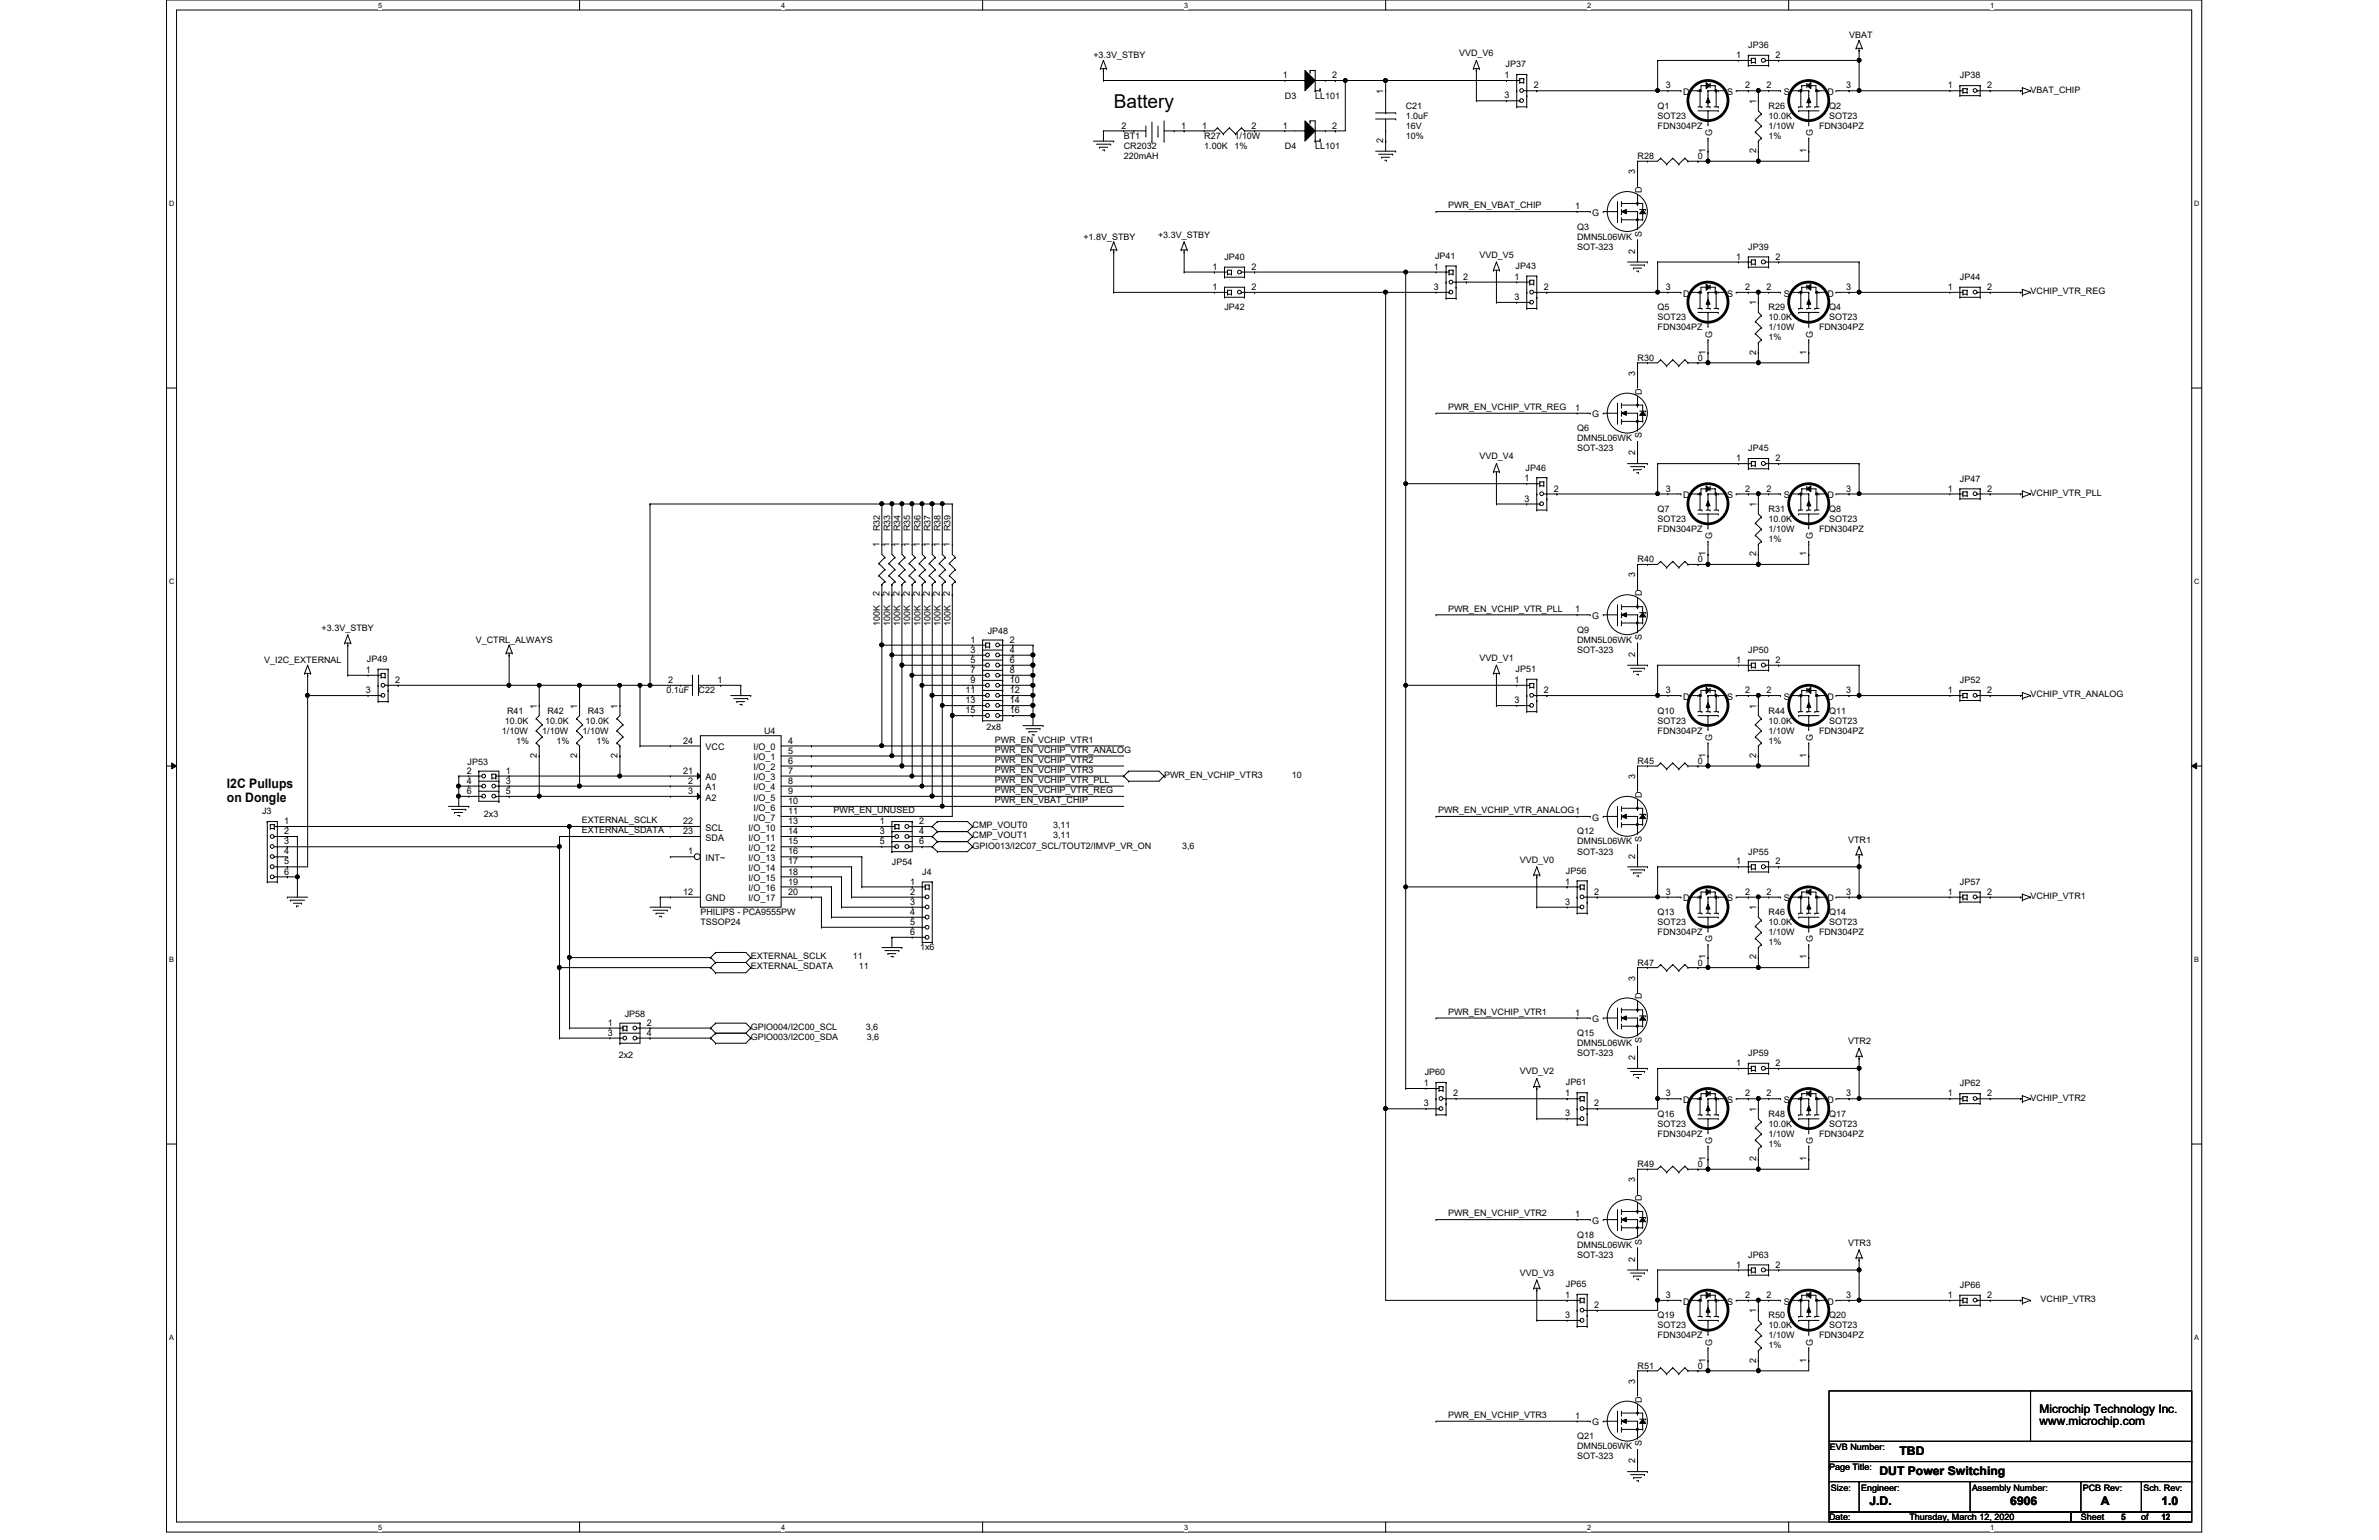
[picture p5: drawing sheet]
<svg xmlns="http://www.w3.org/2000/svg" width="432mm" height="279mm" viewBox="0 0 432 279" stroke-linecap="round" stroke-linejoin="round" font-family="sans-serif">
<defs><g id="words">
<text font-size="3.5" x="202.1" y="19.6">Battery</text>
<g font-size="2.4">
<text x="41.2" y="143">I2C Pullups</text>
<text x="41.2" y="145.5">on Dongle</text>
</g>
<g font-size="2.2">
<text x="370.2" y="256.4">Microchip Technology Inc.</text>
<text x="344.8" y="263.9">TBD</text>
<text x="370.2" y="258.6">www.microchip.com</text>
<text x="341.1" y="267.5">DUT Power Switching</text>
<text x="339.3" y="273">J.D.</text>
<text x="364.9" y="273">6906</text>
<text x="381.3" y="273">A</text>
<text x="392.3" y="273">1.0</text>
</g>
<g font-size="1.7">
<text x="315.1" y="10.5">1</text>
<text x="322.3" y="10.5">2</text>
<text x="232.8" y="14.2">1</text>
<text x="241.8" y="14.2">2</text>
<text x="251.1" y="17" transform="rotate(-90 251.1 17)">1</text>
<text x="273.1" y="14.2">1</text>
<text x="273.1" y="17.9">3</text>
<text x="278.4" y="16">2</text>
<text x="302.3" y="16">3</text>
<text x="305.5" y="17.2">D</text>
<text x="313.5" y="17.2">S</text>
<text x="316.8" y="16">2</text>
<text x="320.6" y="16">2</text>
<text x="323.8" y="17.2">S</text>
<text x="331.7" y="17.2">D</text>
<text x="335.1" y="16">3</text>
<text x="353.5" y="16">1</text>
<text x="360.7" y="16">2</text>
<text x="203.6" y="23.3">2</text>
<text x="214.4" y="23.3">1</text>
<text x="218.2" y="23.3">1</text>
<text x="227.2" y="23.3">2</text>
<text x="232.8" y="23.3">1</text>
<text x="241.8" y="23.3">2</text>
<text x="318.7" y="18.8" transform="rotate(-90 318.7 18.8)">1</text>
<text x="251.1" y="25.9" transform="rotate(-90 251.1 25.9)">2</text>
<text x="309.6" y="27.8" transform="rotate(-90 309.6 27.8)">1</text>
<text x="310.8" y="24.7" transform="rotate(-90 310.8 24.7)">G</text>
<text x="318.7" y="27.8" transform="rotate(-90 318.7 27.8)">2</text>
<text x="327.9" y="27.8" transform="rotate(-90 327.9 27.8)">1</text>
<text x="329.1" y="24.7" transform="rotate(-90 329.1 24.7)">G</text>
<text x="296.8" y="31.6" transform="rotate(-90 296.8 31.6)">3</text>
<text x="298" y="35" transform="rotate(-90 298 35)">D</text>
<text x="285.9" y="38">1</text>
<text x="289" y="39.2">G</text>
<text x="296.8" y="46.1" transform="rotate(-90 296.8 46.1)">2</text>
<text x="298" y="43" transform="rotate(-90 298 43)">S</text>
<text x="315.1" y="47.1">1</text>
<text x="322.3" y="47.1">2</text>
<text x="220" y="48.9">1</text>
<text x="220" y="52.6">1</text>
<text x="227.2" y="48.9">2</text>
<text x="227.2" y="52.6">2</text>
<text x="260.3" y="48.9">1</text>
<text x="260.3" y="52.6">3</text>
<text x="265.6" y="50.8">2</text>
<text x="274.9" y="50.8">1</text>
<text x="280.2" y="52.6">2</text>
<text x="302.3" y="52.6">3</text>
<text x="305.5" y="53.8">D</text>
<text x="313.5" y="53.8">S</text>
<text x="316.8" y="52.6">2</text>
<text x="320.6" y="52.6">2</text>
<text x="323.8" y="53.8">S</text>
<text x="331.7" y="53.8">D</text>
<text x="335.1" y="52.6">3</text>
<text x="353.5" y="52.6">1</text>
<text x="360.7" y="52.6">2</text>
<text x="274.9" y="54.4">3</text>
<text x="318.7" y="55.4" transform="rotate(-90 318.7 55.4)">1</text>
<text x="309.6" y="64.3" transform="rotate(-90 309.6 64.3)">1</text>
<text x="310.8" y="61.3" transform="rotate(-90 310.8 61.3)">G</text>
<text x="318.7" y="64.3" transform="rotate(-90 318.7 64.3)">2</text>
<text x="327.9" y="64.3" transform="rotate(-90 327.9 64.3)">1</text>
<text x="329.1" y="61.3" transform="rotate(-90 329.1 61.3)">G</text>
<text x="296.8" y="68.2" transform="rotate(-90 296.8 68.2)">3</text>
<text x="298" y="71.6" transform="rotate(-90 298 71.6)">D</text>
<text x="285.9" y="74.5">1</text>
<text x="289" y="75.7">G</text>
<text x="296.8" y="82.6" transform="rotate(-90 296.8 82.6)">2</text>
<text x="298" y="79.5" transform="rotate(-90 298 79.5)">S</text>
<text x="315.1" y="83.7">1</text>
<text x="322.3" y="83.7">2</text>
<text x="276.7" y="87.3">1</text>
<text x="282" y="89.2">2</text>
<text x="302.3" y="89.2">3</text>
<text x="316.8" y="89.2">2</text>
<text x="320.6" y="89.2">2</text>
<text x="335.1" y="89.2">3</text>
<text x="353.5" y="89.2">1</text>
<text x="360.7" y="89.2">2</text>
<text x="276.7" y="91">3</text>
<text x="305.5" y="90.4">D</text>
<text x="313.5" y="90.4">S</text>
<text x="318.7" y="92" transform="rotate(-90 318.7 92)">1</text>
<text x="323.8" y="90.4">S</text>
<text x="331.7" y="90.4">D</text>
<text x="159.6" y="99.3" transform="rotate(-90 159.6 99.3)">1</text>
<text x="161.5" y="99.3" transform="rotate(-90 161.5 99.3)">1</text>
<text x="163.3" y="99.3" transform="rotate(-90 163.3 99.3)">1</text>
<text x="165.1" y="99.3" transform="rotate(-90 165.1 99.3)">1</text>
<text x="167" y="99.3" transform="rotate(-90 167 99.3)">1</text>
<text x="168.8" y="99.3" transform="rotate(-90 168.8 99.3)">1</text>
<text x="170.6" y="99.3" transform="rotate(-90 170.6 99.3)">1</text>
<text x="172.4" y="99.3" transform="rotate(-90 172.4 99.3)">1</text>
<text x="309.6" y="100.9" transform="rotate(-90 309.6 100.9)">1</text>
<text x="310.8" y="97.8" transform="rotate(-90 310.8 97.8)">G</text>
<text x="318.7" y="100.9" transform="rotate(-90 318.7 100.9)">2</text>
<text x="327.9" y="100.9" transform="rotate(-90 327.9 100.9)">1</text>
<text x="329.1" y="97.8" transform="rotate(-90 329.1 97.8)">G</text>
<text x="296.8" y="104.8" transform="rotate(-90 296.8 104.8)">3</text>
<text x="159.6" y="108.2" transform="rotate(-90 159.6 108.2)">2</text>
<text x="161.5" y="108.2" transform="rotate(-90 161.5 108.2)">2</text>
<text x="163.3" y="108.2" transform="rotate(-90 163.3 108.2)">2</text>
<text x="165.1" y="108.2" transform="rotate(-90 165.1 108.2)">2</text>
<text x="167" y="108.2" transform="rotate(-90 167 108.2)">2</text>
<text x="168.8" y="108.2" transform="rotate(-90 168.8 108.2)">2</text>
<text x="170.6" y="108.2" transform="rotate(-90 170.6 108.2)">2</text>
<text x="172.4" y="108.2" transform="rotate(-90 172.4 108.2)">2</text>
<text x="285.9" y="111.1">1</text>
<text x="289" y="112.3">G</text>
<text x="298" y="108.2" transform="rotate(-90 298 108.2)">D</text>
<text x="176.1" y="116.6">1</text>
<text x="176.1" y="118.4">3</text>
<text x="183.3" y="118.4">4</text>
<text x="183.3" y="116.6">2</text>
<text x="296.8" y="119.2" transform="rotate(-90 296.8 119.2)">2</text>
<text x="298" y="116.1" transform="rotate(-90 298 116.1)">S</text>
<text x="66.4" y="122.1">1</text>
<text x="66.4" y="125.8">3</text>
<text x="71.7" y="123.9">2</text>
<text x="121.3" y="123.9">2</text>
<text x="130.3" y="123.9">1</text>
<text x="175.2" y="125.8">11</text>
<text x="176.1" y="120.3">5</text>
<text x="176.1" y="122.1">7</text>
<text x="176.1" y="123.9">9</text>
<text x="183.3" y="120.3">6</text>
<text x="183.3" y="122.1">8</text>
<text x="183.3" y="123.9">10</text>
<text x="183.3" y="125.8">12</text>
<text x="274.9" y="123.9">1</text>
<text x="280.2" y="125.8">2</text>
<text x="302.3" y="125.8">3</text>
<text x="315.1" y="120.3">1</text>
<text x="316.8" y="125.8">2</text>
<text x="320.6" y="125.8">2</text>
<text x="322.3" y="120.3">2</text>
<text x="335.1" y="125.8">3</text>
<text x="353.5" y="125.8">1</text>
<text x="360.7" y="125.8">2</text>
<text x="97.5" y="128.6" transform="rotate(-90 97.5 128.6)">1</text>
<text x="104.8" y="128.6" transform="rotate(-90 104.8 128.6)">1</text>
<text x="112.1" y="128.6" transform="rotate(-90 112.1 128.6)">1</text>
<text x="175.2" y="127.6">13</text>
<text x="175.2" y="129.4">15</text>
<text x="183.3" y="127.6">14</text>
<text x="183.3" y="129.4">16</text>
<text x="274.9" y="127.6">3</text>
<text x="305.5" y="127">D</text>
<text x="313.5" y="127">S</text>
<text x="318.7" y="128.6" transform="rotate(-90 318.7 128.6)">1</text>
<text x="323.8" y="127">S</text>
<text x="331.7" y="127">D</text>
<text x="97.5" y="137.5" transform="rotate(-90 97.5 137.5)">2</text>
<text x="104.8" y="137.5" transform="rotate(-90 104.8 137.5)">2</text>
<text x="112.1" y="137.5" transform="rotate(-90 112.1 137.5)">2</text>
<text x="124" y="134.9">24</text>
<text x="128.1" y="136.1">VCC</text>
<text x="136.8" y="136.1">I/O_0</text>
<text x="136.8" y="137.9">I/O_1</text>
<text x="143" y="134.9">4</text>
<text x="143" y="136.7">5</text>
<text x="309.6" y="137.5" transform="rotate(-90 309.6 137.5)">1</text>
<text x="310.8" y="134.4" transform="rotate(-90 310.8 134.4)">G</text>
<text x="318.7" y="137.5" transform="rotate(-90 318.7 137.5)">2</text>
<text x="327.9" y="137.5" transform="rotate(-90 327.9 137.5)">1</text>
<text x="329.1" y="134.4" transform="rotate(-90 329.1 134.4)">G</text>
<text x="84.7" y="142.2">4</text>
<text x="84.7" y="140.4">2</text>
<text x="91.8" y="140.4">1</text>
<text x="91.8" y="142.2">3</text>
<text x="124" y="140.4">21</text>
<text x="124.9" y="142.2">2</text>
<text x="128.1" y="141.6">A0</text>
<text x="128.1" y="143.4">A1</text>
<text x="136.8" y="139.7">I/O_2</text>
<text x="136.8" y="141.6">I/O_3</text>
<text x="136.8" y="143.4">I/O_4</text>
<text x="143" y="138.6">6</text>
<text x="143" y="140.4">7</text>
<text x="143" y="142.2">8</text>
<text x="296.8" y="141.4" transform="rotate(-90 296.8 141.4)">3</text>
<text x="51.6" y="149.5">1</text>
<text x="84.7" y="144.1">6</text>
<text x="91.8" y="144.1">5</text>
<text x="124" y="149.5">22</text>
<text x="124.9" y="144.1">3</text>
<text x="128.1" y="145.2">A2</text>
<text x="136.8" y="145.2">I/O_5</text>
<text x="136.8" y="147.1">I/O_6</text>
<text x="136.8" y="148.9">I/O_7</text>
<text x="143" y="144.1">9</text>
<text x="143" y="145.9">10</text>
<text x="143" y="147.7">11</text>
<text x="143" y="149.5">13</text>
<text x="159.7" y="149.5">1</text>
<text x="166.8" y="149.5">2</text>
<text x="289" y="148.9">G</text>
<text x="298" y="144.7" transform="rotate(-90 298 144.7)">D</text>
<text x="51.6" y="151.3">2</text>
<text x="51.6" y="153.2">3</text>
<text x="51.6" y="155">4</text>
<text x="124" y="151.3">23</text>
<text x="124.9" y="155">1</text>
<text x="128.1" y="152.5">SDA</text>
<text x="128.1" y="150.7">SCL</text>
<text x="135.8" y="150.7">I/O_10</text>
<text x="135.8" y="152.5">I/O_11</text>
<text x="135.8" y="154.4">I/O_12</text>
<text x="143" y="151.3">14</text>
<text x="143" y="153.2">15</text>
<text x="143" y="155">16</text>
<text x="159.7" y="151.3">3</text>
<text x="159.7" y="153.2">5</text>
<text x="166.8" y="151.3">4</text>
<text x="166.8" y="153.2">6</text>
<text x="296.8" y="155.8" transform="rotate(-90 296.8 155.8)">2</text>
<text x="298" y="152.7" transform="rotate(-90 298 152.7)">S</text>
<text x="51.6" y="156.8">5</text>
<text x="51.6" y="158.7">6</text>
<text x="128.1" y="156.2">INT~</text>
<text x="135.8" y="156.2">I/O_13</text>
<text x="135.8" y="158">I/O_14</text>
<text x="135.8" y="159.9">I/O_15</text>
<text x="135.8" y="161.7">I/O_16</text>
<text x="143" y="156.8">17</text>
<text x="143" y="158.7">18</text>
<text x="143" y="160.5">19</text>
<text x="165.2" y="160.5">1</text>
<text x="284.1" y="160.5">1</text>
<text x="315.1" y="156.8">1</text>
<text x="322.3" y="156.8">2</text>
<text x="124" y="162.3">12</text>
<text x="128.1" y="163.5">GND</text>
<text x="135.8" y="163.5">I/O_17</text>
<text x="143" y="162.3">20</text>
<text x="165.2" y="162.3">2</text>
<text x="165.2" y="164.2">3</text>
<text x="165.2" y="166">4</text>
<text x="165.2" y="167.8">5</text>
<text x="284.1" y="164.2">3</text>
<text x="289.3" y="162.3">2</text>
<text x="302.3" y="162.3">3</text>
<text x="305.5" y="163.5">D</text>
<text x="313.5" y="163.5">S</text>
<text x="316.8" y="162.3">2</text>
<text x="318.7" y="165.1" transform="rotate(-90 318.7 165.1)">1</text>
<text x="320.6" y="162.3">2</text>
<text x="323.8" y="163.5">S</text>
<text x="331.7" y="163.5">D</text>
<text x="335.1" y="162.3">3</text>
<text x="353.5" y="162.3">1</text>
<text x="360.7" y="162.3">2</text>
<text x="165.2" y="169.6">6</text>
<text x="310.8" y="171" transform="rotate(-90 310.8 171)">G</text>
<text x="329.1" y="171" transform="rotate(-90 329.1 171)">G</text>
<text x="296.8" y="177.9" transform="rotate(-90 296.8 177.9)">3</text>
<text x="309.6" y="174.1" transform="rotate(-90 309.6 174.1)">1</text>
<text x="318.7" y="174.1" transform="rotate(-90 318.7 174.1)">2</text>
<text x="327.9" y="174.1" transform="rotate(-90 327.9 174.1)">1</text>
<text x="285.9" y="184.3">1</text>
<text x="289" y="185.5">G</text>
<text x="298" y="181.3" transform="rotate(-90 298 181.3)">D</text>
<text x="110.3" y="186.1">1</text>
<text x="110.3" y="187.9">3</text>
<text x="117.4" y="187.9">4</text>
<text x="117.4" y="186.1">2</text>
<text x="298" y="189.3" transform="rotate(-90 298 189.3)">S</text>
<text x="258.4" y="197.1">1</text>
<text x="296.8" y="192.4" transform="rotate(-90 296.8 192.4)">2</text>
<text x="315.1" y="193.4">1</text>
<text x="322.3" y="193.4">2</text>
<text x="258.4" y="200.7">3</text>
<text x="263.7" y="198.9">2</text>
<text x="284.1" y="198.9">1</text>
<text x="284.1" y="202.6">3</text>
<text x="289.3" y="200.7">2</text>
<text x="302.3" y="198.9">3</text>
<text x="305.5" y="200.1">D</text>
<text x="313.5" y="200.1">S</text>
<text x="316.8" y="198.9">2</text>
<text x="318.7" y="201.7" transform="rotate(-90 318.7 201.7)">1</text>
<text x="320.6" y="198.9">2</text>
<text x="323.8" y="200.1">S</text>
<text x="331.7" y="200.1">D</text>
<text x="335.1" y="198.9">3</text>
<text x="353.5" y="198.9">1</text>
<text x="360.7" y="198.9">2</text>
<text x="310.8" y="207.6" transform="rotate(-90 310.8 207.6)">G</text>
<text x="329.1" y="207.6" transform="rotate(-90 329.1 207.6)">G</text>
<text x="296.8" y="214.5" transform="rotate(-90 296.8 214.5)">3</text>
<text x="309.6" y="210.7" transform="rotate(-90 309.6 210.7)">1</text>
<text x="318.7" y="210.7" transform="rotate(-90 318.7 210.7)">2</text>
<text x="327.9" y="210.7" transform="rotate(-90 327.9 210.7)">1</text>
<text x="285.9" y="220.9">1</text>
<text x="298" y="217.9" transform="rotate(-90 298 217.9)">D</text>
<text x="289" y="222">G</text>
<text x="298" y="225.8" transform="rotate(-90 298 225.8)">S</text>
<text x="296.8" y="228.9" transform="rotate(-90 296.8 228.9)">2</text>
<text x="315.1" y="230">1</text>
<text x="322.3" y="230">2</text>
<text x="284.1" y="235.5">1</text>
<text x="284.1" y="239.1">3</text>
<text x="289.3" y="237.3">2</text>
<text x="302.3" y="235.5">3</text>
<text x="305.5" y="236.7">D</text>
<text x="313.5" y="236.7">S</text>
<text x="316.8" y="235.5">2</text>
<text x="318.7" y="238.3" transform="rotate(-90 318.7 238.3)">1</text>
<text x="320.6" y="235.5">2</text>
<text x="323.8" y="236.7">S</text>
<text x="331.7" y="236.7">D</text>
<text x="335.1" y="235.5">3</text>
<text x="353.5" y="235.5">1</text>
<text x="360.7" y="235.5">2</text>
<text x="310.8" y="244.1" transform="rotate(-90 310.8 244.1)">G</text>
<text x="329.1" y="244.1" transform="rotate(-90 329.1 244.1)">G</text>
<text x="296.8" y="251.1" transform="rotate(-90 296.8 251.1)">3</text>
<text x="309.6" y="247.2" transform="rotate(-90 309.6 247.2)">1</text>
<text x="318.7" y="247.2" transform="rotate(-90 318.7 247.2)">2</text>
<text x="327.9" y="247.2" transform="rotate(-90 327.9 247.2)">1</text>
<text x="285.9" y="257.4">1</text>
<text x="298" y="254.5" transform="rotate(-90 298 254.5)">D</text>
<text x="289" y="258.6">G</text>
<text x="298" y="262.4" transform="rotate(-90 298 262.4)">S</text>
<text x="296.8" y="265.5" transform="rotate(-90 296.8 265.5)">2</text>
</g>
<g font-size="1.6">
<text x="198.5" y="10.6">+3.3V_STBY</text>
<text x="264.8" y="10.2">VVD_V6</text>
<text x="317.3" y="8.8">JP36</text>
<text x="335.6" y="6.9">VBAT</text>
<text x="233.2" y="17.9">D3</text>
<text x="238.7" y="17.9">LL101</text>
<text x="273.3" y="12.2">JP37</text>
<text x="355.7" y="14.2">JP38</text>
<text x="368.6" y="16.8">VBAT_CHIP</text>
<text x="255.1" y="19.7">C21</text>
<text x="255.1" y="21.5">1.0uF</text>
<text x="255.1" y="23.4">16V</text>
<text x="300.9" y="19.7">Q1</text>
<text x="300.9" y="23.4">FDN304PZ</text>
<text x="300.9" y="21.5">SOT23</text>
<text x="321" y="19.7">R26</text>
<text x="321" y="21.5">10.0K</text>
<text x="321" y="23.4">1/10W</text>
<text x="330.2" y="23.4">FDN304PZ</text>
<text x="332" y="19.7">Q2</text>
<text x="332" y="21.5">SOT23</text>
<text x="204" y="25.2">BT1</text>
<text x="204" y="27.1">CR2032</text>
<text x="204" y="28.9">220mAH</text>
<text x="218.6" y="25.2">R27</text>
<text x="218.6" y="27.1">1.00K</text>
<text x="224.1" y="25.2">1/10W</text>
<text x="224.1" y="27.1">1%</text>
<text x="233.2" y="27.1">D4</text>
<text x="238.7" y="27.1">LL101</text>
<text x="255.1" y="25.2">10%</text>
<text x="297.2" y="28.9">R28</text>
<text x="308.2" y="28.9">0</text>
<text x="321" y="25.2">1%</text>
<text x="262.8" y="37.8">PWR_EN_VBAT_CHIP</text>
<text x="286.3" y="41.7">Q3</text>
<text x="196.6" y="43.5">+1.8V_STBY</text>
<text x="210.2" y="43.1">+3.3V_STBY</text>
<text x="222.2" y="47.2">JP40</text>
<text x="260.5" y="46.9">JP41</text>
<text x="268.5" y="46.8">VVD_V5</text>
<text x="286.3" y="43.5">DMN5L06WK</text>
<text x="286.3" y="45.3">SOT-323</text>
<text x="317.3" y="45.3">JP39</text>
<text x="275.1" y="48.8">JP43</text>
<text x="355.7" y="50.8">JP44</text>
<text x="368.6" y="53.4">VCHIP_VTR_REG</text>
<text x="222.2" y="56.3">JP42</text>
<text x="300.9" y="56.3">Q5</text>
<text x="300.9" y="59.9">FDN304PZ</text>
<text x="300.9" y="58.1">SOT23</text>
<text x="321" y="56.3">R29</text>
<text x="321" y="58.1">10.0K</text>
<text x="321" y="59.9">1/10W</text>
<text x="330.2" y="59.9">FDN304PZ</text>
<text x="332" y="56.3">Q4</text>
<text x="332" y="58.1">SOT23</text>
<text x="297.2" y="65.4">R30</text>
<text x="308.2" y="65.4">0</text>
<text x="321" y="61.8">1%</text>
<text x="262.8" y="74.4">PWR_EN_VCHIP_VTR_REG</text>
<text x="268.5" y="83.4">VVD_V4</text>
<text x="286.3" y="78.2">Q6</text>
<text x="286.3" y="80.1">DMN5L06WK</text>
<text x="286.3" y="81.9">SOT-323</text>
<text x="317.3" y="81.9">JP45</text>
<text x="276.9" y="85.4">JP46</text>
<text x="355.7" y="87.4">JP47</text>
<text x="368.6" y="90">VCHIP_VTR_PLL</text>
<text x="300.9" y="92.9">Q7</text>
<text x="300.9" y="94.7">SOT23</text>
<text x="321" y="92.9">R31</text>
<text x="321" y="94.7">10.0K</text>
<text x="332" y="92.9">Q8</text>
<text x="332" y="94.7">SOT23</text>
<text x="159.7" y="96.4" transform="rotate(-90 159.7 96.4)">R32</text>
<text x="161.5" y="96.4" transform="rotate(-90 161.5 96.4)">R33</text>
<text x="163.4" y="96.4" transform="rotate(-90 163.4 96.4)">R34</text>
<text x="165.2" y="96.4" transform="rotate(-90 165.2 96.4)">R35</text>
<text x="167" y="96.4" transform="rotate(-90 167 96.4)">R36</text>
<text x="168.9" y="96.4" transform="rotate(-90 168.9 96.4)">R37</text>
<text x="170.7" y="96.4" transform="rotate(-90 170.7 96.4)">R38</text>
<text x="172.5" y="96.4" transform="rotate(-90 172.5 96.4)">R39</text>
<text x="300.9" y="96.5">FDN304PZ</text>
<text x="321" y="96.5">1/10W</text>
<text x="321" y="98.3">1%</text>
<text x="330.2" y="96.5">FDN304PZ</text>
<text x="297.2" y="102">R40</text>
<text x="308.2" y="102">0</text>
<text x="159.7" y="113.6" transform="rotate(-90 159.7 113.6)">100K</text>
<text x="161.5" y="113.6" transform="rotate(-90 161.5 113.6)">100K</text>
<text x="163.4" y="113.6" transform="rotate(-90 163.4 113.6)">100K</text>
<text x="165.2" y="113.6" transform="rotate(-90 165.2 113.6)">100K</text>
<text x="167" y="113.6" transform="rotate(-90 167 113.6)">100K</text>
<text x="168.9" y="113.6" transform="rotate(-90 168.9 113.6)">100K</text>
<text x="170.7" y="113.6" transform="rotate(-90 170.7 113.6)">100K</text>
<text x="172.5" y="113.6" transform="rotate(-90 172.5 113.6)">100K</text>
<text x="262.8" y="111">PWR_EN_VCHIP_VTR_PLL</text>
<text x="58.4" y="114.5">+3.3V_STBY</text>
<text x="86.4" y="116.6">V_CTRL_ALWAYS</text>
<text x="179.3" y="115">JP48</text>
<text x="268.5" y="119.9">VVD_V1</text>
<text x="286.3" y="114.8">Q9</text>
<text x="286.3" y="116.6">DMN5L06WK</text>
<text x="286.3" y="118.5">SOT-323</text>
<text x="317.3" y="118.5">JP50</text>
<text x="48" y="120.3">V_I2C_EXTERNAL</text>
<text x="66.6" y="120.1">JP49</text>
<text x="120.9" y="125.8">0.1uF</text>
<text x="126.8" y="125.8">C22</text>
<text x="275.1" y="122">JP51</text>
<text x="355.7" y="124">JP52</text>
<text x="91.7" y="131.3">10.0K</text>
<text x="92" y="129.5">R41</text>
<text x="99" y="131.3">10.0K</text>
<text x="99.4" y="129.5">R42</text>
<text x="106.3" y="131.3">10.0K</text>
<text x="106.7" y="129.5">R43</text>
<text x="300.9" y="129.5">Q10</text>
<text x="300.9" y="131.3">SOT23</text>
<text x="321" y="129.5">R44</text>
<text x="321" y="131.3">10.0K</text>
<text x="332" y="129.5">Q11</text>
<text x="332" y="131.3">SOT23</text>
<text x="368.6" y="126.5">VCHIP_VTR_ANALOG</text>
<text x="91.1" y="133.1">1/10W</text>
<text x="93.7" y="134.9">1%</text>
<text x="98.4" y="133.1">1/10W</text>
<text x="101" y="134.9">1%</text>
<text x="105.7" y="133.1">1/10W</text>
<text x="108.3" y="134.9">1%</text>
<text x="138.7" y="133.1">U4</text>
<text x="179.1" y="132.4">2x8</text>
<text x="180.6" y="134.7">PWR_EN_VCHIP_VTR1</text>
<text x="180.6" y="136.6">PWR_EN_VCHIP_VTR_ANALOG</text>
<text x="300.9" y="133.1">FDN304PZ</text>
<text x="321" y="133.1">1/10W</text>
<text x="321" y="134.9">1%</text>
<text x="330.2" y="133.1">FDN304PZ</text>
<text x="84.9" y="138.8">JP53</text>
<text x="180.6" y="138.4">PWR_EN_VCHIP_VTR2</text>
<text x="180.6" y="140.2">PWR_EN_VCHIP_VTR3</text>
<text x="180.6" y="142">PWR_EN_VCHIP_VTR_PLL</text>
<text x="180.6" y="143.9">PWR_EN_VCHIP_VTR_REG</text>
<text x="211.3" y="141.1">PWR_EN_VCHIP_VTR3</text>
<text x="234.5" y="141.1">10</text>
<text x="297.2" y="138.6">R45</text>
<text x="308.2" y="138.6">0</text>
<text x="47.6" y="147.7">J3</text>
<text x="87.8" y="148.3">2x3</text>
<text x="105.6" y="149.4">EXTERNAL_SCLK</text>
<text x="151.3" y="147.5">PWR_EN_UNUSED</text>
<text x="180.6" y="145.7">PWR_EN_VBAT_CHIP</text>
<text x="261" y="147.5">PWR_EN_VCHIP_VTR_ANALOG1</text>
<text x="105.6" y="151.2">EXTERNAL_SDATA</text>
<text x="176.5" y="152.1">CMP_VOUT1</text>
<text x="176.5" y="150.3">CMP_VOUT0</text>
<text x="176.5" y="154">GPIO013/I2C07_SCL/TOUT2/IMVP_VR_ON</text>
<text x="191.1" y="152.1">3,11</text>
<text x="191.1" y="150.3">3,11</text>
<text x="214.5" y="154">3,6</text>
<text x="286.3" y="151.4">Q12</text>
<text x="286.3" y="153.2">DMN5L06WK</text>
<text x="286.3" y="155.1">SOT-323</text>
<text x="317.3" y="155.1">JP55</text>
<text x="335.4" y="152.9">VTR1</text>
<text x="161.9" y="156.9">JP54</text>
<text x="167.4" y="158.7">J4</text>
<text x="275.8" y="156.5">VVD_V0</text>
<text x="284.2" y="158.5">JP56</text>
<text x="355.7" y="160.5">JP57</text>
<text x="127.1" y="166">PHILIPS - PCA9555PW</text>
<text x="127.1" y="167.9">TSSOP24</text>
<text x="300.9" y="166">Q13</text>
<text x="300.9" y="167.9">SOT23</text>
<text x="321" y="166">R46</text>
<text x="321" y="167.9">10.0K</text>
<text x="332" y="166">Q14</text>
<text x="332" y="167.9">SOT23</text>
<text x="368.6" y="163.1">VCHIP_VTR1</text>
<text x="167" y="172.4">1x6</text>
<text x="300.9" y="169.7">FDN304PZ</text>
<text x="321" y="169.7">1/10W</text>
<text x="321" y="171.5">1%</text>
<text x="330.2" y="169.7">FDN304PZ</text>
<text x="136.3" y="174.1">EXTERNAL_SCLK</text>
<text x="136.3" y="175.9">EXTERNAL_SDATA</text>
<text x="154.8" y="174.1">11</text>
<text x="155.9" y="175.9">11</text>
<text x="297.2" y="175.2">R47</text>
<text x="308.2" y="175.2">0</text>
<text x="113.4" y="184.5">JP58</text>
<text x="262.8" y="184.1">PWR_EN_VCHIP_VTR1</text>
<text x="112.3" y="192">2x2</text>
<text x="136.3" y="188.7">GPIO003/I2C00_SDA</text>
<text x="136.3" y="186.9">GPIO004/I2C00_SCL</text>
<text x="157.1" y="186.9">3,6</text>
<text x="157.3" y="188.7">3,6</text>
<text x="286.3" y="188">Q15</text>
<text x="286.3" y="189.8">DMN5L06WK</text>
<text x="286.3" y="191.6">SOT-323</text>
<text x="317.3" y="191.6">JP59</text>
<text x="335.4" y="189.4">VTR2</text>
<text x="258.6" y="195.1">JP60</text>
<text x="275.8" y="194.9">VVD_V2</text>
<text x="284.2" y="196.9">JP61</text>
<text x="355.7" y="197.1">JP62</text>
<text x="300.9" y="202.6">Q16</text>
<text x="321" y="202.6">R48</text>
<text x="332" y="202.6">Q17</text>
<text x="368.6" y="199.7">VCHIP_VTR2</text>
<text x="300.9" y="206.2">FDN304PZ</text>
<text x="300.9" y="204.4">SOT23</text>
<text x="321" y="204.4">10.0K</text>
<text x="321" y="206.2">1/10W</text>
<text x="321" y="208.1">1%</text>
<text x="330.2" y="206.2">FDN304PZ</text>
<text x="332" y="204.4">SOT23</text>
<text x="297.2" y="211.8">R49</text>
<text x="308.2" y="211.8">0</text>
<text x="262.8" y="220.7">PWR_EN_VCHIP_VTR2</text>
<text x="286.3" y="224.5">Q18</text>
<text x="286.3" y="226.4">DMN5L06WK</text>
<text x="335.4" y="226">VTR3</text>
<text x="275.8" y="231.5">VVD_V3</text>
<text x="284.2" y="233.5">JP65</text>
<text x="286.3" y="228.2">SOT-323</text>
<text x="317.3" y="228.2">JP63</text>
<text x="355.7" y="233.7">JP66</text>
<text x="300.9" y="239.2">Q19</text>
<text x="321" y="239.2">R50</text>
<text x="332" y="239.2">Q20</text>
<text x="370.4" y="236.3">VCHIP_VTR3</text>
<text x="300.9" y="242.8">FDN304PZ</text>
<text x="300.9" y="241">SOT23</text>
<text x="321" y="241">10.0K</text>
<text x="321" y="242.8">1/10W</text>
<text x="321" y="244.6">1%</text>
<text x="330.2" y="242.8">FDN304PZ</text>
<text x="332" y="241">SOT23</text>
<text x="297.2" y="248.3">R51</text>
<text x="308.2" y="248.3">0</text>
<text x="262.8" y="257.3">PWR_EN_VCHIP_VTR3</text>
<text x="286.3" y="261.1">Q21</text>
<text x="286.3" y="262.9">DMN5L06WK</text>
<text x="332.1" y="263.1">EVB Number:</text>
<text x="286.3" y="264.8">SOT-323</text>
<text x="332" y="266.6">Page Title:</text>
<text x="332" y="275.8">Date:</text>
<text x="332.3" y="270.5">Size:</text>
<text x="337.8" y="270.5">Engineer:</text>
<text x="346.6" y="275.8">Thursday, March 12, 2020</text>
<text x="357.9" y="270.5">Assembly Number:</text>
<text x="377.7" y="275.8">Sheet</text>
<text x="378" y="270.5">PCB Rev:</text>
<text x="385" y="275.8">5</text>
<text x="388.7" y="275.8">of</text>
<text x="389" y="270.5">Sch. Rev:</text>
<text x="392.3" y="275.8">12</text>
</g>
<g font-size="1.3">
<text x="68.6" y="1.4">5</text>
<text x="141.8" y="1.4">4</text>
<text x="214.9" y="1.4">3</text>
<text x="288.1" y="1.4">2</text>
<text x="361.2" y="1.4">1</text>
<text x="30.7" y="37.3">D</text>
<text x="398.3" y="37.3">D</text>
<text x="30.7" y="105.9">C</text>
<text x="398.3" y="105.9">C</text>
<text x="30.7" y="174.5">B</text>
<text x="398.3" y="174.5">B</text>
<text x="30.7" y="243">A</text>
<text x="398.3" y="243">A</text>
<text x="68.6" y="277.5">5</text>
<text x="141.8" y="277.5">4</text>
<text x="214.9" y="277.5">3</text>
<text x="288.1" y="277.5">2</text>
<text x="361.2" y="277.5">1</text>
</g>
</g></defs>
<path d="M30.2 0h369.4v278h-369.4zM32 1.8h365.8v274.3h-365.8z" fill="none" stroke="#000" stroke-width=".18"/>
<g fill="#fff">
<path d="M68.6 .2h.7v1.5h-.7z"/>
<path d="M68.6 276.4h.7v1.4h-.7z"/>
</g>
<path d="M105.2 0v1.8M105.2 276.1v1.9" fill="none" stroke="#000" stroke-width=".18"/>
<g fill="#fff">
<path d="M141.8 .2h.7v1.5h-.7z"/>
<path d="M141.8 276.4h.7v1.4h-.7z"/>
</g>
<path d="M178.4 0v1.8M178.4 276.1v1.9" fill="none" stroke="#000" stroke-width=".18"/>
<g fill="#fff">
<path d="M214.9 .2h.7v1.5h-.7z"/>
<path d="M214.9 276.4h.7v1.4h-.7z"/>
</g>
<path d="M251.5 0v1.8M251.5 276.1v1.9" fill="none" stroke="#000" stroke-width=".18"/>
<g fill="#fff">
<path d="M288.1 .2h.7v1.5h-.7z"/>
<path d="M288.1 276.4h.7v1.4h-.7z"/>
</g>
<path d="M324.7 0v1.8M324.7 276.1v1.9" fill="none" stroke="#000" stroke-width=".18"/>
<g fill="#fff">
<path d="M361.2 .2h.7v1.5h-.7z"/>
<path d="M361.2 276.4h.7v1.4h-.7z"/>
<path d="M30.7 36.1h.9v1.5h-.9z"/>
<path d="M398.3 36.1h.9v1.5h-.9z"/>
<path d="M30.7 104.7h.9v1.5h-.9z"/>
<path d="M398.3 104.7h.9v1.5h-.9z"/>
</g>
<path d="M30.2 70.4h1.8M397.8 70.4h1.8" fill="none" stroke="#000" stroke-width=".18"/>
<g fill="#fff">
<path d="M30.7 173.3h.8v1.5h-.8z"/>
<path d="M398.3 173.3h.8v1.5h-.8z"/>
</g>
<path d="M30.2 139h1.8M31.2 138.4l.8 .6-.8 .5zM397.8 139l.9-.6v1.1zM397.8 139h1.8" fill="none" stroke="#000" stroke-width=".18"/>
<path d="M31.2 138.4l.8 .6-.8 .5zM397.8 139l.9-.6v1.1z" fill="#000"/>
<g fill="#fff">
<path d="M30.7 241.9h.8v1.4h-.8z"/>
<path d="M398.3 241.9h.8v1.4h-.8z"/>
</g>
<g fill="none" stroke="#000" stroke-width=".18">
<path d="M199.7 12.4h.1M199.7 12.4h1.1M200.3 12.8h.1M200.3 14.6h.1M200.3 11h.1M200.3 14.6h36.6M200.3 12.4v2.2M200.3 11l.5 1.4M200.3 11l-.6 1.4M200.8 12.4h.1M233.2 14.6h.1M236.9 12.8l1.8 1.8-1.8 1.9z"/>
<path d="M236.9 14.6h.1M237.8 12.8h.1M237.8 13.2h.1M237.8 12.8h.9v3.7M237.8 12.8v.4M238.7 16.5h.1M238.7 14.6h37.1M238.7 16.5h.9M239.6 16.5h.1M239.6 16.1h.1M239.6 16.1v.4M240.5 14.6h.1"/>
<path d="M242.4 14.6h.1M244.2 14.6h.1M244.2 14.6v9.1h-5.5M251.5 14.6h.1M251.5 16.5h.1M251.5 14.6v5.9M267.4 12.4h.1M267.4 12.4h1.1M268 12.8h.1M268 18.3h.1M268 11h.1M268 12.4v5.9"/>
<path d="M268 18.3h7.8M268 11l-.6 1.4M268 11l.5 1.4M268.5 12.4h.1M273.4 14.6h.1M273.4 18.3h.1M275.3 13.5h.1M275.3 19.4h.1M275.3 16.5h.1M275.3 14.6h.1M275.3 13.5h1.8M275.3 13.5v5.9"/>
<path d="M275.3 19.4h1.8M275.8 14.3h.1M275.8 15h.1M275.8 18.3h.1M275.8 14.3h.8M275.8 14.3v.7M275.8 15h.8M276.6 15h.1M276.6 14.3h.1M276.6 16.5h26.1M276.6 14.3v.7M277.1 13.5h.1"/>
<path d="M277.1 19.4h.1M277.1 17.4h.1M277.1 16.5h.1M277.1 13.5v5.9M278.9 16.5h.1M300.9 11h.1M300.9 16.5h.1M300.9 11v5.5M300.9 11h17M315.5 11h.1M317.3 16.5h.1M317.3 11h.1"/>
<path d="M317.3 10h.1M317.3 11.9h.1M317.3 16.5h3.7M317.3 10h3.7M317.3 10v1.9M317.3 11.9h3.7M317.9 11.3h.1M317.9 10.6h.1M317.9 11.3h.7M317.9 10.6h.7M317.9 10.6v.7M318.6 10.6h.1"/>
<path d="M318.6 11.3h.1M318.6 10.6v.7M319.2 16.5h.1M319.2 16.5v1.8M320.5 11h.1M320.5 11h16.9M321 10h.1M321 11.9h.1M321 10v1.9M322.8 11h.1M335.6 16.5h.1M335.6 16.5h20.7"/>
<path d="M336.9 8.8h.1M336.9 8.8h1.1M337.4 16.5h.1M337.4 9.1h.1M337.4 11h.1M337.4 7.3h.1M337.4 8.8v7.7M337.4 7.3l-.5 1.5M337.4 7.3l.6 1.5M338 8.8h.1M353.9 16.5h.1M355.7 16.5h.1"/>
<path d="M355.7 15.5h.1M355.7 17.4h.1M355.7 15.5v1.9M355.7 15.5h3.7M355.7 17.4h3.7M356.3 16.8h.1M356.3 16.1h.1M356.3 16.1v.7M356.3 16.8h.7M356.3 16.1h.7M357 16.1h.1M357 16.8h.1"/>
<path d="M357 16.1v.7M358.9 16.5h.1M358.9 16.5h8.2M359.4 15.5h.1M359.4 17.4h.1M359.4 15.5v1.9M361.2 16.5h.1M366.7 16.5h.1M367.1 15.9h.1M367.1 17h.1M367.1 15.9v1.1M367.1 15.9l1.5 .6"/>
<path d="M368.6 16.5h.1M368.6 16.5l-1.5 .5M198.5 25.6h3.6M199 26.2h2.6M199.6 26.7h.1M199.6 26.7h1.4M200.1 27.2h.4M200.3 23.7h.1M200.3 23.7h3.7M200.3 23.7v1.9M200.5 27.2h.1M201.6 26.2h.1"/>
<path d="M202.1 25.6h.1M214.9 23.7h.1M214.9 23.7h3.7M227.7 23.7h.1M227.7 23.7h9.2M233.2 23.7h.1M236.9 21.9l1.8 1.8-1.8 1.9zM236.9 23.7h.1M237.8 21.9h.1M237.8 22.3h.1M237.8 21.9h.9v3.7M237.8 21.9v.4"/>
<path d="M238.7 25.6h.1M238.7 25.6h.9M239.6 25.6h.1M239.6 25.2h.1M239.6 25.2v.4M240.5 23.7h.1M242.4 23.7h.1M249.7 27.4h3.6M249.7 20.5h3.6M249.7 21.6h3.6M250.2 28h2.6M250.8 28.5h.1"/>
<path d="M250.8 28.5h1.4M251.3 29.1h.4M251.5 25.6h.1M251.5 23.7h.1M251.5 20.5h.1M251.5 21.6v5.8M251.7 29.1h.1M252.8 28h.1M253.3 27.4h.1M253.3 20.5h.1M253.3 21.6h.1M260.6 38.4h.1"/>
<path d="M260.6 38.4h25.7M297.2 29.3h.1M297.2 29.3h1.8M297.2 29.3v1.8M308.2 29.3h.1M310 29.3h.1M310 27.4h.1M310 27.4v1.9M319.2 29.3h.1M319.2 27.4h.1M319.2 27.4v1.9M328.3 27.4h.1"/>
<path d="M328.3 27.4v1.9h-20.1M201.6 45.3h.1M201.6 45.3h1.1M202.1 53h.1M202.1 45.7h.1M202.1 43.9h.1M202.1 53h18.3M202.1 45.3v7.7M202.1 43.9l-.5 1.4M202.1 43.9l.6 1.4M202.7 45.3h.1M214.4 45.3h.1"/>
<path d="M214.4 45.3h1.1M214.9 49.4h.1M214.9 45.7h.1M214.9 43.9h.1M214.9 49.4h7.9M214.9 45.3v4.1M214.9 43.9l.6 1.4M214.9 43.9l-.5 1.4M215.5 45.3h.1M220.4 49.4h.1M222.2 49.4h.1M222.2 48.5h.1"/>
<path d="M222.2 50.3h.1M222.2 48.5h3.7M222.2 48.5v1.8M222.2 50.3h3.7M222.8 49.7h.1M222.8 49h.1M222.8 49h.7M222.8 49.7h.7M222.8 49v.7M223.5 49h.1M223.5 49.7h.1M223.5 49v.7"/>
<path d="M225.3 49.4h.1M225.3 49.4h35.3M225.9 48.5h.1M225.9 50.3h.1M225.9 48.5v1.8M227.7 49.4h.1M227.7 53h.1M227.7 53h32.9M251.5 53h.1M251.5 53v182.9h32.9M255.1 49.4h.1M255.1 49.4v148.1"/>
<path d="M266.1 51.2h.1M266.1 51.2h11.6M271.1 49h.1M271.1 49h1.1M271.6 49.4h.1M271.6 54.9h.1M271.6 47.5h.1M271.6 49v5.9M271.6 54.9h6.1M271.6 47.5l.6 1.5M271.6 47.5l-.5 1.5M272.2 49h.1"/>
<path d="M275.3 51.2h.1M275.3 54.9h.1M277.1 50.1h.1M277.1 56h.1M277.1 53h.1M277.1 51.2h.1M277.1 50.1h1.8M277.1 50.1v5.9M277.1 56h1.8M277.7 50.8h.1M277.7 51.6h.1M277.7 54.9h.1"/>
<path d="M277.7 50.8h.7M277.7 50.8v.8M277.7 51.6h.7M278.4 51.6h.1M278.4 50.8h.1M278.4 53h24.3M278.4 50.8v.8M278.9 50.1h.1M278.9 56h.1M278.9 53.9h.1M278.9 53h.1M278.9 50.1v5.9"/>
<path d="M280.8 53h.1M295.4 47.5h3.6M296 48.1h2.5M296.5 48.6h.1M296.5 48.6h1.4M297.1 49.2h.3M297.2 45.7h.1M297.2 45.7v1.8M297.4 49.2h.1M298.5 48.1h.1M299 47.5h.1M300.9 47.5h.1"/>
<path d="M300.9 53h.1M300.9 47.5v5.5M300.9 47.5h14.6M317.3 53h.1M317.3 53h3.7M318.6 58.3h.1M318.6 58.3l1.1 1.1M319.2 53h.1M319.2 54.9h.1M319.2 53v3.7l.5 .5M319.7 57.2h.1M319.7 59.4h.1"/>
<path d="M319.7 57.2l-1.1 1.1M319.7 59.4l-1.1 1.1M322.8 47.5h.1M322.8 47.5h14.6M335.6 53h.1M335.6 53h20.7M337.4 53h.1M337.4 47.5h.1M337.4 47.5v5.5M353.9 53h.1M355.7 53h.1M355.7 52.1h.1"/>
<path d="M355.7 53.9h.1M355.7 52.1h3.7M355.7 52.1v1.8M355.7 53.9h3.7M356.3 53.4h.1M356.3 52.7h.1M356.3 53.4h.7M356.3 52.7h.7M356.3 52.7v.7M357 52.7h.1M357 53.4h.1M357 52.7v.7"/>
<path d="M358.9 53h.1M358.9 53h8.2M359.4 52.1h.1M359.4 53.9h.1M359.4 52.1v1.8M361.2 53h.1M366.7 53h.1M367.1 53.6h.1M367.1 52.5h.1M367.1 52.5v1.1M367.1 52.5l1.5 .5M368.6 53h.1"/>
<path d="M368.6 53l-1.5 .6M260.6 75h.1M260.6 75h25.7M297.2 65.8h.1M297.2 65.8v1.8M297.2 65.8h1.8M308.2 65.8h.1M310 65.8h.1M310 64h.1M310 64v1.8M318.6 60.5h.1M318.6 60.5l1.1 1.1"/>
<path d="M319.2 65.8h.1M319.2 64h.1M319.2 62.2h.1M319.2 62.2v3.6M319.7 61.6h.1M319.7 61.6l-.5 .6M328.3 64h.1M328.3 64v1.8h-20.1M118 91.4h.1M118 91.4h54.8M118 91.4v32.9M160.1 91.4h.1"/>
<path d="M160.1 91.4v7.4M161.9 91.4h.1M161.9 98.8h.1M161.9 91.4v9.2l.5 .5M163.7 91.4h.1M163.7 98.8h.1M163.7 91.4v9.2l.6 .5M165.6 91.4h.1M165.6 98.8h.1M165.6 91.4v9.2l.5 .5M167.4 91.4h.1M167.4 91.4v7.4"/>
<path d="M169.2 91.4h.1M169.2 91.4v7.4M171 91.4h.1M171 98.8h.1M171 91.4v9.2l.6 .5M172.8 91.4h.1M172.8 98.8h.1M172.8 91.4v9.2l.6 .5M255.1 87.8h.1M255.1 87.8h22M271.1 85.6h.1M271.1 85.6h1.1"/>
<path d="M271.6 85.9h.1M271.6 91.4h.1M271.6 84.1h.1M271.6 91.4h5.5M271.6 85.6v5.8M271.6 84.1l.6 1.5M271.6 84.1l-.5 1.5M272.2 85.6h.1M282.6 89.6h.1M282.6 89.6h20.1M295.4 84.1h3.6M296 84.7h2.5"/>
<path d="M296.5 85.2h.1M296.5 85.2h1.4M297.1 85.8h.3M297.2 82.3h.1M297.2 82.3v1.8M297.4 85.8h.1M298.5 84.7h.1M299 84.1h.1M300.9 84.1h.1M300.9 89.6h.1M300.9 84.1v5.5M300.9 84.1h17"/>
<path d="M315.5 84.1h.1M317.3 89.6h.1M317.3 84.1h.1M317.3 83.2h.1M317.3 85h.1M317.3 89.6h3.7M317.3 83.2v1.8M317.3 83.2h3.7M317.3 85h3.7M317.9 84.5h.1M317.9 83.7h.1M317.9 83.7v.8"/>
<path d="M317.9 84.5h.7M317.9 83.7h.7M318.6 94.9h.1M318.6 97.1h.1M318.6 83.7h.1M318.6 84.5h.1M318.6 83.7v.8M318.6 94.9l1.1 1.1M318.6 97.1l1.1 1.1M319.2 89.6h.1M319.2 98.8h.1M319.2 91.4h.1"/>
<path d="M319.2 89.6v3.7l.5 .5M319.2 98.8v3.6M319.7 93.8h.1M319.7 96h.1M319.7 98.2h.1M319.7 93.8l-1.1 1.1M319.7 96l-1.1 1.1M319.7 98.2l-.5 .6M320.5 84.1h.1M320.5 84.1h16.9M321 83.2h.1M321 85h.1"/>
<path d="M321 83.2v1.8M322.8 84.1h.1M335.6 89.6h.1M335.6 89.6h20.7M337.4 89.6h.1M337.4 84.1h.1M337.4 84.1v5.5M353.9 89.6h.1M355.7 89.6h.1M355.7 88.7h.1M355.7 90.5h.1M355.7 88.7v1.8"/>
<path d="M355.7 88.7h3.7M355.7 90.5h3.7M356.3 90h.1M356.3 89.2h.1M356.3 89.2v.8M356.3 90h.7M356.3 89.2h.7M357 89.2h.1M357 90h.1M357 89.2v.8M358.9 89.6h.1M358.9 89.6h8.2"/>
<path d="M359.4 88.7h.1M359.4 90.5h.1M359.4 88.7v1.8M361.2 89.6h.1M366.7 89.6h.1M367.1 89.1h.1M367.1 90.2h.1M367.1 89.1v1.1M367.1 89.1l1.5 .5M368.6 89.6h.1M368.6 89.6l-1.5 .6M62.6 116.7h.1"/>
<path d="M62.6 116.7h1.1M63.1 117.1h.1M63.1 115.2h.1M63.1 116.7v5.8M63.1 115.2l.6 1.5M63.1 115.2l-.5 1.5M63.7 116.7h.1M91.9 118.5h.1M91.9 118.5h1.1M92.4 118.9h.1M92.4 117.1h.1M92.4 118.5v5.8"/>
<path d="M92.4 117.1l-.5 1.4M92.4 117.1l.6 1.4M93 118.5h.1M160.1 107.9h.1M160.1 117.1h.1M160.1 107.9v27.4M160.1 117.1h16.4M161.3 102.2h.1M161.3 104.4h.1M161.3 102.2l1.1 1.1M161.3 104.4l1.1 1.1M161.9 107.9h.1"/>
<path d="M161.9 118.9h.1M161.9 106h.1M161.9 106v31.2M161.9 118.9h14.6M162.4 101.1h.1M162.4 103.3h.1M162.4 105.5h.1M162.4 101.1l-1.1 1.1M162.4 103.3l-1.1 1.1M162.4 105.5l-.5 .5M163.2 102.2h.1M163.2 104.4h.1"/>
<path d="M163.2 102.2l1.1 1.1M163.2 104.4l1.1 1.1M163.7 107.9h.1M163.7 106h.1M163.7 106v33M164.3 101.1h.1M164.3 103.3h.1M164.3 105.5h.1M164.3 101.1l-1.1 1.1M164.3 103.3l-1.1 1.1M164.3 105.5l-.6 .5M165 102.2h.1"/>
<path d="M165 104.4h.1M165 102.2l1.1 1.1M165 104.4l1.1 1.1M165.6 107.9h.1M165.6 106h.1M165.6 106v34.8M166.1 101.1h.1M166.1 103.3h.1M166.1 105.5h.1M166.1 101.1l-1.1 1.1M166.1 103.3l-1.1 1.1M166.1 105.5l-.5 .5"/>
<path d="M167.4 107.9h.1M167.4 107.9v34.7M169.2 107.9h.1M169.2 107.9v36.6M170.5 102.2h.1M170.5 104.4h.1M170.5 102.2l1.1 1.1M170.5 104.4l1.1 1.1M171 107.9h.1M171 106h.1M171 106v40.3M171.6 101.1h.1"/>
<path d="M171.6 103.3h.1M171.6 105.5h.1M171.6 101.1l-1.1 1.1M171.6 103.3l-1.1 1.1M171.6 105.5l-.6 .5M172.3 102.2h.1M172.3 104.4h.1M172.3 102.2l1.1 1.1M172.3 104.4l1.1 1.1M172.8 107.9h.1M172.8 106h.1M172.8 106v42.1h-31"/>
<path d="M173.4 101.1h.1M173.4 103.3h.1M173.4 105.5h.1M173.4 101.1l-1.1 1.1M173.4 103.3l-1.1 1.1M173.4 105.5l-.6 .5M183.9 117.1h.1M183.9 118.9h.1M183.9 117.1h3.6M183.9 118.9h3.6M187.5 117.1h.1M187.5 118.9h.1"/>
<path d="M187.5 117.1v14.6M260.6 111.5h.1M260.6 111.5h25.7M297.2 118.9h.1M297.2 102.4h.1M297.2 102.4v1.8M297.2 118.9v1.8M297.2 102.4h1.8M308.2 102.4h.1M310 102.4h.1M310 100.6h.1M310 100.6v1.8"/>
<path d="M317.3 119.8h.1M317.3 119.8v1.8M317.3 119.8h3.7M319.2 102.4h.1M319.2 100.6h.1M321 119.8h.1M321 119.8v1.8M328.3 100.6h.1M328.3 100.6v1.8h-20.1M55.3 122.2h.1M55.3 122.2h1.1M55.8 122.5h.1"/>
<path d="M55.8 126.2h.1M55.8 120.7h.1M55.8 126.2h11M55.8 122.2v35.1h-3.6M55.8 120.7l-.5 1.5M55.8 120.7l.6 1.5M56.4 122.2h.1M63.1 122.5h.1M63.1 122.5h3.7M72.3 124.3h.1M72.3 124.3h53.4M92.4 124.3h.1"/>
<path d="M97.3 130.4h.1M97.3 132.6h.1M97.3 134.8h.1M97.3 130.4l1.1 1.1M97.3 132.6l1.1 1.1M97.3 134.8l.6 .5M97.9 137.2h.1M97.9 124.3h.1M97.9 135.3h.1M97.9 128h.1M97.9 124.3v5.5l-.6 .6M97.9 135.3v9.2"/>
<path d="M98.4 131.5h.1M98.4 133.7h.1M98.4 131.5l-1.1 1.1M98.4 133.7l-1.1 1.1M104.6 130.4h.1M104.6 132.6h.1M104.6 134.8h.1M104.6 130.4l1.1 1.1M104.6 132.6l1.1 1.1M104.6 134.8l.6 .5M105.2 124.3h.1M105.2 137.2h.1"/>
<path d="M105.2 135.3h.1M105.2 128h.1M105.2 124.3v5.5l-.6 .6M105.2 135.3v7.3M105.7 131.5h.1M105.7 133.7h.1M105.7 131.5l-1.1 1.1M105.7 133.7l-1.1 1.1M112.5 124.3h.1M112.5 137.2h.1M112.5 124.3v3.7M112.5 137.2v3.6"/>
<path d="M116.2 124.3h.1M116.2 135.3h.1M116.2 135.3h10.9M116.2 124.3v11M118 124.3h.1M121.7 124.3h.1M121.7 135.3h.1M123.5 124.3h.1M125.7 122.5h.1M125.7 122.5v3.7M126.8 122.5h.1M126.8 124.3h.1"/>
<path d="M126.8 124.3h7.7M126.8 122.5v3.7M127.1 133.5h14.7v31.1h-14.7zM130.8 124.3h.1M132.6 126.2h3.7M133.2 126.7h2.5M133.7 127.3h.1M133.7 127.3h1.5M134.3 127.8h.4M134.5 124.3h.1M134.5 124.3v1.9M134.7 127.8h.1"/>
<path d="M135.7 126.7h.1M136.3 126.2h.1M141.8 135.3h62.2M141.8 137.2h62.2M141.8 139h62.2M147.3 135.3h.1M147.3 139h.1M147.3 137.2h.1M160.1 135.3h.1M161.9 137.2h.1M163.7 120.7h.1M163.7 139h.1"/>
<path d="M163.7 120.7h12.8M165.6 122.5h.1M165.6 122.5h10.9M167.4 124.3h.1M167.4 124.3h9.1M169.2 126.2h.1M169.2 126.2h7.3M171 128h.1M171 128h5.5M172.8 129.8h.1M172.8 129.8h3.7M183.9 129.8h.1"/>
<path d="M183.9 128h.1M183.9 126.2h.1M183.9 124.3h.1M183.9 122.5h.1M183.9 120.7h.1M183.9 126.2h3.6M183.9 124.3h3.6M183.9 128h3.6M183.9 120.7h3.6M183.9 122.5h3.6M183.9 129.8h3.6M185.7 131.7h3.6"/>
<path d="M186.2 132.2h2.6M186.8 132.8h.1M186.8 132.8h1.4M187.3 133.3h.4M187.5 129.8h.1M187.5 128h.1M187.5 126.2h.1M187.5 124.3h.1M187.5 122.5h.1M187.5 120.7h.1M187.7 133.3h.1M188.8 132.2h.1"/>
<path d="M189.3 131.7h.1M204.9 139.9h.1M204.9 139.9l-.9 .9M204.9 139.9h5.5l.9 .9M255.1 124.3h.1M255.1 124.3h20.2M271.1 122.2h.1M271.1 122.2h1.1M271.6 122.5h.1M271.6 128h.1M271.6 120.7h.1M271.6 128h3.7"/>
<path d="M271.6 122.2v5.8M271.6 120.7l.6 1.5M271.6 120.7l-.5 1.5M272.2 122.2h.1M280.8 126.2h.1M280.8 126.2h21.9M295.4 120.7h3.6M296 121.2h2.5M296.5 121.8h.1M296.5 121.8h1.4M297.1 122.3h.3M297.2 139h.1"/>
<path d="M297.2 139h1.8M297.2 139v1.8M297.4 122.3h.1M298.5 121.2h.1M299 120.7h.1M300.9 120.7h.1M300.9 126.2h.1M300.9 120.7v5.5M300.9 120.7h17M308.2 139h.1M310 139h.1M310 137.2h.1"/>
<path d="M310 137.2v1.8M315.5 120.7h.1M317.3 126.2h.1M317.3 120.7h.1M317.3 121.6h.1M317.3 126.2h3.7M317.3 121.6h3.7M317.9 121.1h.1M317.9 120.3h.1M317.9 120.3v.8M317.9 121.1h.7M317.9 120.3h.7"/>
<path d="M318.6 120.3h.1M318.6 121.1h.1M318.6 120.3v.8M319.2 139h.1M319.2 137.2h.1M319.2 126.2h.1M319.2 126.2v1.8M319.2 137.2v1.8M320.5 120.7h.1M320.5 120.7h16.9M321 121.6h.1M322.8 120.7h.1"/>
<path d="M328.3 137.2h.1M328.3 137.2v1.8h-20.1M335.6 126.2h.1M335.6 126.2h20.7M337.4 126.2h.1M337.4 120.7h.1M337.4 120.7v5.5M353.9 126.2h.1M355.7 126.2h.1M355.7 125.3h.1M355.7 127.1h.1M355.7 125.3v1.8"/>
<path d="M355.7 125.3h3.7M355.7 127.1h3.7M356.3 126.5h.1M356.3 125.8h.1M356.3 125.8v.7M356.3 126.5h.7M356.3 125.8h.7M357 125.8h.1M357 126.5h.1M357 125.8v.7M358.9 126.2h.1M358.9 126.2h8.2"/>
<path d="M359.4 125.3h.1M359.4 127.1h.1M359.4 125.3v1.8M361.2 126.2h.1M366.7 126.2h.1M367.1 126.7h.1M367.1 125.6h.1M367.1 125.6v1.1M367.1 125.6l1.5 .6M368.6 126.2h.1M368.6 126.2l-1.5 .5M52.2 149.9h.1"/>
<path d="M52.2 153.6h.1M52.2 159.1h.1M52.2 151.8h.1M52.2 157.3h.1M52.2 149.9h74.9M52.2 151.8h1.8M52.2 153.6h49.4M52.2 159.1h1.8M54 151.8h.1M54 159.1h.1M54 151.8v11M81.4 146.3h3.7"/>
<path d="M82 146.9h2.5M82.5 147.4h.1M82.5 147.4h1.5M83.1 148h.3M83.3 144.5h.1M83.3 142.6h.1M83.3 140.8h.1M83.3 140.8h1.8M83.3 142.6h1.8M83.3 144.5h1.8M83.3 140.8v5.5M83.4 148h.1"/>
<path d="M84.5 146.9h.1M85.1 146.3h.1M92.4 144.5h.1M92.4 142.6h.1M92.4 140.8h.1M92.4 140.8h29.3M92.4 142.6h29.3M92.4 144.5h29.3M97.9 144.5h.1M101.6 151.8h.1M101.6 153.6h.1M101.6 151.8h25.5"/>
<path d="M101.6 151.8v36.5M103.4 149.9h.1M103.4 149.9v36.6M105.2 142.6h.1M112.5 140.8h.1M121.7 151.8h.1M121.7 149.9h.1M141.8 140.8h62.2M141.8 142.6h62.2M141.8 144.5h62.2M141.8 146.3h62.2M147.3 149.9h.1"/>
<path d="M147.3 151.8h.1M147.3 153.6h.1M147.3 155.4h.1M147.3 157.3h.1M147.3 159.1h.1M147.3 140.8h.1M147.3 142.6h.1M147.3 144.5h.1M147.3 146.3h.1M147.3 148.1h.1M147.3 149.9h15.1M147.3 151.8h15.1"/>
<path d="M147.3 153.6h15.1M147.3 155.4h9.1M147.3 157.3h7.3M147.3 159.1h5.4M152.7 159.1h.1M152.7 159.1v5.5M154.6 157.3h.1M154.6 157.3v5.5M156.4 155.4h.1M156.4 155.4v5.5M160.1 149.9h.1M160.1 151.8h.1"/>
<path d="M160.1 153.6h.1M161.9 152.7h.1M161.9 150.9h.1M161.9 151.8h.1M161.9 154.5h.1M161.9 152.7h3.7M161.9 150.9h3.7M162.4 149.9h.1M162.4 153.6h.1M162.4 150.3h.1M162.4 149.6h.1M162.4 149.6v.7"/>
<path d="M162.4 150.3h.8M162.4 149.6h.8M163.2 150.3h.1M163.2 149.6h.1M163.2 149.6v.7M165 151.8h.1M165 153.6h.1M165 149.9h4.2M165 151.8h4.2M165 153.6h4.2M165.6 140.8h.1M165.6 149.1h.1"/>
<path d="M165.6 149.9h.1M165.6 149.1h-3.7v5.4M165.6 149.1v5.4h-3.7M167.4 142.6h.1M167.4 151.8h.1M167.4 149.9h.1M167.4 153.6h.1M169.2 144.5h.1M169.2 151.8h.1M169.2 149.9h.1M169.2 153.6h.1M169.2 151.8l.9 .9"/>
<path d="M169.2 149.9l.9 1M169.2 153.6l.9 .9M170.1 152.7h.1M170.1 150.9h.1M170.1 149.1h.1M170.1 154.5h.1M170.1 150.9l-.9 .9M170.1 152.7h5.5M170.1 150.9h5.5M170.1 149.1l-.9 .8M170.1 149.1h5.5l.9 .8M170.1 152.7l-.9 .9"/>
<path d="M171 146.3h.1M175.6 150.9l.9 .9M175.6 152.7l.9 .9M176.5 151.8h.1M176.5 149.9h.1M176.5 153.6h.1M176.5 151.8l-.9 .9M176.5 149.9l-.9 1M176.5 153.6l-.9 .9h-5.5M204 140.8h.1M204 140.8l.9 .9M204.9 141.7h.1"/>
<path d="M211.3 140.8h.1M211.3 140.8l-.9 .9h-5.5M260.6 148.1h.1M260.6 148.1h25.7M278.4 158.7h.1M278.4 158.7h1.1M278.9 159.1h.1M278.9 157.3h.1M278.9 158.7v5.9M278.9 157.3l-.5 1.4M278.9 157.3l.6 1.4M279.5 158.7h.1"/>
<path d="M286.3 159.8h.1M286.3 159.8h1.8M286.3 159.8v5.9M288.1 159.8h.1M288.1 159.8v5.9M295.4 157.3h3.6M296 157.8h2.5M296.5 158.4h.1M296.5 158.4h1.4M297.1 158.9h.3M297.2 155.4h.1M297.2 155.4v1.9"/>
<path d="M297.4 158.9h.1M298.5 157.8h.1M299 157.3h.1M300.9 157.3h.1M300.9 157.3v5.5M300.9 157.3h14.6M322.8 157.3h.1M322.8 157.3h14.6M336.9 155.1h.1M336.9 155.1h1.1M337.4 155.4h.1M337.4 157.3h.1"/>
<path d="M337.4 153.6h.1M337.4 155.1v7.7M337.4 153.6l.6 1.5M337.4 153.6l-.5 1.5M338 155.1h.1M52.2 162.8h.1M52.2 162.8h3.6M52.7 163.3h.1M52.7 163.3h2.6M53.3 163.9h1.4M53.8 164.4h.1M53.8 164.4h.4"/>
<path d="M54.7 163.9h.1M101.6 175.6h.1M101.6 175.6h27.4M103.4 173.7h.1M103.4 173.7h25.6M118 164.6h3.7M118.5 165.1h2.6M119.1 165.7h.1M119.1 165.7h1.5M119.6 166.2h.4M119.8 162.8h.1M119.8 162.8h7.3"/>
<path d="M119.8 162.8v1.8M120 166.2h.1M121.1 165.1h.1M121.7 164.6h.1M121.7 162.8h.1M129 173.7h.1M129 175.6h.1M129 173.7l.9 .9M129 175.6l.9 .9M129.9 172.8h.1M129.9 174.6h.1M129.9 176.5h.1"/>
<path d="M129.9 172.8l-.9 .9M129.9 172.8h5.5l.9 .9M129.9 174.6h5.5M129.9 174.6l-.9 1M135.4 174.6l.9 1M136.3 173.7h.1M136.3 175.6h.1M136.3 173.7l-.9 .9M136.3 175.6l-.9 .9h-5.5M147.3 160.9h.1M147.3 162.8h.1M147.3 160.9h3.6"/>
<path d="M147.3 162.8h1.8M149.1 162.8h.1M149.1 168.2h.1M149.1 162.8v5.4M149.1 168.2h18.8M150.9 160.9h.1M150.9 166.4h.1M150.9 160.9v5.5M150.9 166.4h17M152.7 164.6h.1M152.7 164.6h15.2M154.6 162.8h.1"/>
<path d="M154.6 162.8h13.3M156.4 160.9h.1M156.4 160.9h11.5M160.1 171.9h3.6M160.6 172.5h2.6M161.2 173h.1M161.2 173h1.4M161.7 173.5h.4M161.9 170.1h.1M161.9 170.1v1.8M161.9 170.1h6M162.1 173.5h.1"/>
<path d="M163.2 172.5h.1M163.7 171.9h.1M165.6 160.9h.1M165.6 162.8h.1M165.6 164.6h.1M165.6 166.4h.1M165.6 168.2h.1M165.6 170.1h.1M167.4 168.2h.1M167.4 164.6h.1M167.4 160.9h.1M167.4 171h.1"/>
<path d="M167.4 171h1.8M167.9 166.4h.1M167.9 162.8h.1M167.9 170.1h.1M167.9 160.6h.1M167.9 161.3h.1M167.9 160.6h.8M167.9 161.3h.8M167.9 160.6v.7M168.7 160.6h.1M168.7 161.3h.1M168.7 160.6v.7"/>
<path d="M169.2 160h.1M169.2 171h.1M169.2 160v11M169.2 160h-1.8v11M255.1 160.9h.1M255.1 160.9h31.7M278.9 164.6h.1M278.9 164.6h7.9M284.4 160.9h.1M284.4 164.6h.1M286.3 165.7h.1M286.3 162.8h.1"/>
<path d="M286.3 160.9h.1M286.3 165.7h1.8M286.8 160.6h.1M286.8 161.3h.1M286.8 164.6h.1M286.8 160.6h.7M286.8 160.6v.7M286.8 161.3h.7M287.5 161.3h.1M287.5 160.6h.1M287.5 162.8h15.2M287.5 160.6v.7"/>
<path d="M288.1 165.7h.1M288.1 163.7h.1M288.1 162.8h.1M289.9 162.8h.1M297.2 175.6h.1M297.2 180h.1M297.2 177.4h.1M297.2 175.6h1.8M297.2 175.6v4.4M300.9 162.8h.1M308.2 175.6h.1M310 175.6h.1"/>
<path d="M310 173.7h.1M310 173.7v1.9M317.3 162.8h.1M317.3 162.8h3.7M319.2 175.6h.1M319.2 173.7h.1M319.2 162.8h.1M319.2 162.8v1.8M319.2 173.7v1.9M328.3 173.7h.1M328.3 173.7v1.9h-20.1M335.6 162.8h.1"/>
<path d="M335.6 162.8h18.3M337.4 162.8h.1M361.2 162.8h.1M361.2 162.8h5.9M366.7 162.8h.1M367.1 163.3h.1M367.1 162.2h.1M367.1 162.2v1.1M367.1 162.2l1.5 .6M368.6 162.8h.1M368.6 162.8l-1.5 .5M101.6 188.3h.1"/>
<path d="M101.6 188.3h9.1M103.4 186.5h.1M103.4 186.5h7.3M118 188.3h.1M118 186.5h.1M118 186.5h11M118 188.3h11M129 188.3h.1M129 186.5h.1M129 188.3l.9 1M129 186.5l.9 1M129.9 189.3h.1"/>
<path d="M129.9 187.5h.1M129.9 185.6h.1M129.9 187.5l-.9 .8M129.9 187.5h5.5M129.9 185.6l-.9 .9M129.9 185.6h5.5l.9 .9M135.4 187.5l.9 .8M136.3 188.3h.1M136.3 186.5h.1M136.3 188.3l-.9 1h-5.5M136.3 186.5l-.9 1M255.1 197.5h.1"/>
<path d="M255.1 197.5h6.1M258.8 197.5h.1M260.6 184.7h.1M260.6 196.4h.1M260.6 199.3h.1M260.6 197.5h.1M260.6 184.7h28M260.6 196.4h1.9M260.6 196.4v5.9M261.2 197.1h.1M261.2 197.9h.1M261.2 197.1h.7"/>
<path d="M261.2 197.1v.8M261.2 197.9h.7M261.9 197.9h.1M261.9 197.1h.1M261.9 199.3h22.5M261.9 197.1v.8M262.5 196.4h.1M262.5 199.3h.1M262.5 196.4v5.9M264.3 199.3h.1M278.4 197.1h.1M278.4 197.1h1.1"/>
<path d="M278.9 197.5h.1M278.9 195.7h.1M278.9 197.1v5.9M278.9 195.7l-.5 1.4M278.9 195.7l.6 1.4M279.5 197.1h.1M284.4 199.3h.1M286.3 184.7h.1M288.6 184.7h.1M291 184.7h.1M291 184.7h2.6M293.6 184.7h.1"/>
<path d="M293.6 186.5h.1M293.6 182.9v3.6M294.3 184.7l.9-.4v.8zM294.3 183.6h.1M294.3 186.5h.1M294.3 185.1h.1M294.3 182.9v.7M294.3 184.3v.8M294.3 185.8v.7M294.3 183.2h3.9v1.1M294.3 186.2h2.8M295.2 184.7h2"/>
<path d="M295.4 193.8h3.6M296 194.4h2.5M296.5 194.9h.1M296.5 194.9h1.4M297.1 186.2h.1M297.1 195.5h.3M297.1 183.1h.2v.2h-.2zM297.1 186h.2v.3h-.2zM297.2 192h.1M297.2 189.8h.1M297.2 186.2h.1M297.2 183.2h.1"/>
<path d="M297.2 184.7h.1M297.2 187.8h.1M297.2 181.6h.1M297.2 182.9h.1M297.2 183.4h.1M297.2 186.5h.1M297.2 181.6v1.8M297.2 184.7v3.1M297.2 189.8v4M297.2 186.2h1M297.4 195.5h.1M297.6 184.3h1.1"/>
<path d="M298.2 184.3l.5 .8h-1.1zM298.2 186.2h.1M298.2 184.3h.1M298.2 185.1v1.1M298.5 194.4h.1M298.7 184.3h.1M299 193.8h.1M300.9 199.3h.1M300.9 193.8h.1M300.9 199.3h1.8M300.9 193.8v7.4h-11M300.9 193.8h14.6"/>
<path d="M317.3 199.3h.1M317.3 199.3h3.7M319.2 199.3h.1M319.2 199.3v3.7l.5 .5M322.8 193.8h.1M322.8 193.8h14.6M335.6 199.3h.1M335.6 199.3h18.3M336.9 191.6h.1M336.9 191.6h1.1M337.4 199.3h.1M337.4 192h.1"/>
<path d="M337.4 193.8h.1M337.4 190.2h.1M337.4 191.6v7.7M337.4 190.2l.6 1.4M337.4 190.2l-.5 1.4M338 191.6h.1M361.2 199.3h.1M361.2 199.3h5.9M366.7 199.3h.1M367.1 199.9h.1M367.1 198.8h.1M367.1 198.8v1.1"/>
<path d="M367.1 198.8l1.5 .5M368.6 199.3h.1M368.6 199.3l-1.5 .6M30.2 207.6h1.8M251.5 201.2h.1M251.5 201.2h9.7M258.8 201.2h.1M260.6 202.3h.1M260.6 202.3h1.9M261.2 201.2h.1M262.5 202.3h.1M262.5 200.2h.1"/>
<path d="M278.9 203h.1M278.9 203h5.5M289.9 201.2h.1M297.2 212.1h.1M297.2 212.1v1.9M297.2 212.1h1.8M308.2 212.1h.1M310 212.1h.1M310 210.3h.1M310 210.3v1.8M318.6 204.6h.1M318.6 206.8h.1"/>
<path d="M318.6 204.6l1.1 1.1M318.6 206.8l1.1 1.1M319.2 212.1h.1M319.2 210.3h.1M319.2 208.5h.1M319.2 201.2h.1M319.2 208.5v3.6M319.7 203.5h.1M319.7 205.7h.1M319.7 207.9h.1M319.7 203.5l-1.1 1.1M319.7 205.7l-1.1 1.1"/>
<path d="M319.7 207.9l-.5 .6M328.3 210.3h.1M328.3 210.3v1.8h-20.1M397.8 207.6h1.8M260.6 221.3h.1M260.6 221.3h25.7M278.4 233.7h.1M278.4 233.7h1.1M278.9 234.1h.1M278.9 239.6h.1M278.9 232.2h.1M278.9 233.7v5.9"/>
<path d="M278.9 239.6h5.5M278.9 232.2l-.5 1.5M278.9 232.2l.6 1.5M279.5 233.7h.1M284.4 235.9h.1M289.9 237.7h.1M295.4 230.4h3.6M296 231h2.5M296.5 231.5h.1M296.5 231.5h1.4M297.1 232.1h.3M297.2 228.6h.1"/>
<path d="M297.2 228.6v1.8M297.4 232.1h.1M298.5 231h.1M299 230.4h.1M300.9 235.9h.1M300.9 230.4h.1M300.9 235.9h4.2M300.9 230.4v7.3h-11M300.9 230.4h14.6M302.7 235.9h.1M305.1 235.9h.1M306.9 235.9h.1"/>
<path d="M306.9 235.9h1.8M308.2 235.9h.1M308.2 239.6h3.7M308.2 238.8h.7M308.4 235.7h.2v.3h-.2zM308.6 235.9h.1M308.6 235.9v2.9M308.7 235.9h.1M308.9 238.8h.1M309.7 234.4l.7 .6-.7 .5zM309.7 235h.1M309.7 238.8h.7"/>
<path d="M309.7 235h-1v.9M310 237.2l.4 .9h-.7zM310 239.6h.1M310 238.1h.1M310 235.9h.1M310 237.2h.1M310 235.9h3.1M310 235.9v1.3M310 238.1v.7M310 239.6v2.5M310.4 238.8h.1M310.4 234.6h.1"/>
<path d="M310.4 235h.9M310.4 234.6v.8M311.1 238.8h.8M311.3 235h.1M311.3 235.9h.1M311.3 235v.9M311.4 235.7h.2v.3h-.2zM311.5 235.9h.1M311.5 236.1h.1M311.5 236.1v2.7M311.9 239.6h.1M311.9 238.8h.1"/>
<path d="M311.9 235.9h.1M313.1 235.9h.1M315.1 235.9h.1M315.1 235.9h5.9M317.3 235.9h.1M319.2 235.9h.1M319.2 237.7h.1M319.2 235.9v3.7l.5 .5M322.8 230.4h.1M322.8 230.4h14.6M335.6 235.9h.1M335.6 235.9h18.3"/>
<path d="M336.9 228.2h.1M336.9 228.2h1.1M337.4 235.9h.1M337.4 228.6h.1M337.4 230.4h.1M337.4 226.8h.1M337.4 228.2v7.7M337.4 226.8l.6 1.4M337.4 226.8l-.5 1.4M338 228.2h.1M361.2 235.9h.1M361.2 235.9h5.9"/>
<path d="M366.7 235.9h.1M367.1 236.5h.1M367.1 235.4h.1M367.1 235.4v1.1M367.1 235.4l1.5 .5M368.6 235.9h.1M368.6 235.9l-1.5 .6M260.6 257.9h.1M260.6 257.9h28M286.3 257.9h.1M288.6 257.9h.1M291 257.9h.1"/>
<path d="M291 257.9h2.6M293.6 257.9h.1M293.6 259.7h.1M293.6 256v3.7M294.3 257.9l.9-.4v.7zM294.3 256.8h.1M294.3 259.7h.1M294.3 258.2h.1M294.3 256v.8M294.3 257.5v.7M294.3 259v.7M294.3 256.4h3.9v1.1"/>
<path d="M294.3 259.3h2.8M295.2 257.9h2M297.1 259.3h.1M297.1 256.2h.2v.3h-.2zM297.1 259.2h.2v.2h-.2zM297.2 248.7h.1M297.2 259.3h.1M297.2 256.4h.1M297.2 257.9h.1M297.2 254.8h.1M297.2 256h.1M297.2 256.6h.1"/>
<path d="M297.2 259.7h.1M297.2 253.1h.1M297.2 250.5h.1M297.2 248.7v4.4M297.2 254.8v1.8M297.2 257.9v3M297.2 259.3h1M297.6 257.5h1.1M298.2 257.5l.5 .7h-1.1zM298.2 259.3h.1M298.2 257.5h.1M298.2 258.2v1.1"/>
<path d="M298.7 257.5h.1M299 248.7h.1M301.4 248.2h.1M301.4 248.2l-.5 .5h-3.7M301.4 248.2l1.1 1.1M302.5 249.3h.1M303.6 248.2h.1M303.6 248.2l-1.1 1.1M303.6 248.2l1.1 1.1M304.7 249.3h.1M305.8 248.2h.1M305.8 248.2l-1.1 1.1"/>
<path d="M305.8 248.2l.6 .5M306.4 248.7h.1M308.2 248.7h.1M310 248.7h.1M310 246.9h.1M310 242.1h.1M310 244.5h.1M310 244.5v4.2M318.6 241.2h.1M318.6 243.4h.1M318.6 241.2l1.1 1.1M318.6 243.4l1.1 1.1"/>
<path d="M319.2 248.7h.1M319.2 246.9h.1M319.2 245.1h.1M319.2 245.1v3.6M319.7 240.1h.1M319.7 242.3h.1M319.7 244.5h.1M319.7 240.1l-1.1 1.1M319.7 242.3l-1.1 1.1M319.7 244.5l-.5 .6M328.3 246.9h.1M328.3 246.9v1.8h-21.9"/>
<path d="M332 252.3h65.8v22h-65.8zM368.6 252.3h.1M368.6 252.3v9.2M295.4 267h3.6M296 267.5h2.5M296.5 268.1h.1M296.5 268.1h1.4M297.1 268.6h.3M297.2 265.2h.1M297.2 263h.1M297.2 260.9h.1M297.2 263v4"/>
<path d="M297.4 268.6h.1M298.5 267.5h.1M299 267h.1M332 274.3h43.9v1.8h-43.9zM332 268.8h65.8M332 265.2h65.8M332 261.5h65.8M337.4 268.8h.1M337.4 268.8v5.5M357.6 268.8h.1M357.6 268.8v5.5M375.9 274.3h21.9v1.8h-21.9z"/>
<path d="M377.7 268.8h.1M377.7 268.8v5.5M388.7 268.8h.1M388.7 268.8v5.5M397.8 268.8h.1M397.8 265.2h.1M397.8 261.5h.1"/>
<circle cx="244.2" cy="14.6" r=".34"/>
<circle cx="251.5" cy="14.6" r=".36"/>
<circle cx="276.2" cy="18.2" r=".34"/>
<circle cx="276.2" cy="16.4" r=".34"/>
<circle cx="300.9" cy="16.4" r=".34"/>
<circle cx="319.1" cy="16.4" r=".34"/>
<circle cx="320.1" cy="10.9" r=".37"/>
<circle cx="337.4" cy="10.9" r=".35"/>
<circle cx="337.4" cy="16.4" r=".34"/>
<circle cx="358.5" cy="16.4" r=".34"/>
<circle cx="310" cy="29.2" r=".35"/>
<circle cx="319.1" cy="29.2" r=".35"/>
<circle cx="225" cy="49.4" r=".34"/>
<circle cx="251.5" cy="53" r=".36"/>
<circle cx="255.1" cy="49.4" r=".34"/>
<circle cx="278" cy="54.8" r=".34"/>
<circle cx="278" cy="53" r=".34"/>
<circle cx="300.9" cy="53" r=".34"/>
<circle cx="319.1" cy="53" r=".34"/>
<circle cx="337.4" cy="53" r=".34"/>
<circle cx="358.5" cy="53" r=".34"/>
<circle cx="310" cy="65.8" r=".35"/>
<circle cx="319.1" cy="65.8" r=".35"/>
<circle cx="160" cy="91.4" r=".36"/>
<circle cx="161.9" cy="91.4" r=".34"/>
<circle cx="163.7" cy="91.4" r=".34"/>
<circle cx="165.5" cy="91.4" r=".34"/>
<circle cx="167.3" cy="91.4" r=".34"/>
<circle cx="169.2" cy="91.4" r=".36"/>
<circle cx="171" cy="91.4" r=".34"/>
<circle cx="255.1" cy="87.8" r=".34"/>
<circle cx="300.9" cy="89.6" r=".34"/>
<circle cx="319.1" cy="89.6" r=".34"/>
<circle cx="320.1" cy="84.1" r=".37"/>
<circle cx="337.4" cy="89.6" r=".34"/>
<circle cx="358.5" cy="89.6" r=".34"/>
<circle cx="160" cy="117" r=".36"/>
<circle cx="161.9" cy="118.8" r=".34"/>
<circle cx="187.5" cy="118.8" r=".36"/>
<circle cx="310" cy="102.4" r=".35"/>
<circle cx="319.1" cy="102.4" r=".35"/>
<circle cx="55.8" cy="126.1" r=".34"/>
<circle cx="92.4" cy="124.3" r=".34"/>
<circle cx="97.9" cy="124.3" r=".34"/>
<circle cx="105.2" cy="124.3" r=".36"/>
<circle cx="112.5" cy="124.3" r=".34"/>
<circle cx="116.2" cy="124.3" r=".34"/>
<circle cx="118" cy="124.3" r=".34"/>
<circle cx="160" cy="135.3" r=".36"/>
<circle cx="161.9" cy="137.1" r=".34"/>
<circle cx="163.7" cy="120.7" r=".35"/>
<circle cx="163.7" cy="139" r=".35"/>
<circle cx="165.5" cy="122.5" r=".34"/>
<circle cx="167.3" cy="124.3" r=".34"/>
<circle cx="169.2" cy="126.1" r=".36"/>
<circle cx="171" cy="128" r=".34"/>
<circle cx="172.8" cy="129.8" r=".35"/>
<circle cx="187.5" cy="120.7" r=".37"/>
<circle cx="187.5" cy="129.8" r=".37"/>
<circle cx="187.5" cy="126.1" r=".36"/>
<circle cx="187.5" cy="128" r=".36"/>
<circle cx="187.5" cy="124.3" r=".36"/>
<circle cx="187.5" cy="122.5" r=".36"/>
<circle cx="255.1" cy="124.3" r=".34"/>
<circle cx="300.9" cy="126.1" r=".34"/>
<circle cx="310" cy="139" r=".35"/>
<circle cx="319.1" cy="139" r=".35"/>
<circle cx="319.1" cy="126.1" r=".34"/>
<circle cx="320.1" cy="120.7" r=".37"/>
<circle cx="337.4" cy="126.1" r=".34"/>
<circle cx="358.5" cy="126.1" r=".34"/>
<circle cx="54" cy="159.1" r=".34"/>
<circle cx="83.2" cy="142.6" r=".34"/>
<circle cx="83.2" cy="144.4" r=".34"/>
<circle cx="97.9" cy="144.4" r=".34"/>
<circle cx="101.5" cy="153.6" r=".34"/>
<circle cx="103.3" cy="149.9" r=".34"/>
<circle cx="105.2" cy="142.6" r=".36"/>
<circle cx="112.5" cy="140.8" r=".34"/>
<circle cx="162.8" cy="153.6" r=".34"/>
<circle cx="162.8" cy="151.8" r=".34"/>
<circle cx="164.6" cy="151.8" r=".36"/>
<circle cx="164.6" cy="153.6" r=".36"/>
<circle cx="164.6" cy="149.9" r=".36"/>
<circle cx="165.5" cy="140.8" r=".34"/>
<circle cx="167.3" cy="142.6" r=".34"/>
<circle cx="169.2" cy="144.4" r=".36"/>
<circle cx="171" cy="146.3" r=".34"/>
<circle cx="337.4" cy="157.2" r=".35"/>
<circle cx="101.5" cy="175.5" r=".35"/>
<circle cx="103.3" cy="173.7" r=".34"/>
<circle cx="168.3" cy="166.4" r=".35"/>
<circle cx="168.3" cy="162.7" r=".34"/>
<circle cx="168.3" cy="164.5" r=".34"/>
<circle cx="168.3" cy="168.2" r=".34"/>
<circle cx="168.3" cy="170" r=".34"/>
<circle cx="255.1" cy="160.9" r=".34"/>
<circle cx="287.1" cy="162.7" r=".34"/>
<circle cx="287.1" cy="164.5" r=".34"/>
<circle cx="300.9" cy="162.7" r=".34"/>
<circle cx="310" cy="175.5" r=".35"/>
<circle cx="319.1" cy="175.5" r=".35"/>
<circle cx="319.1" cy="162.7" r=".34"/>
<circle cx="337.4" cy="162.7" r=".34"/>
<circle cx="261.5" cy="199.3" r=".34"/>
<circle cx="295.4" cy="184.7" r="3.6"/>
<circle cx="300.9" cy="199.3" r=".34"/>
<circle cx="319.1" cy="199.3" r=".34"/>
<circle cx="337.4" cy="193.8" r=".35"/>
<circle cx="337.4" cy="199.3" r=".34"/>
<circle cx="251.5" cy="201.1" r=".36"/>
<circle cx="261.5" cy="201.1" r=".34"/>
<circle cx="310" cy="212.1" r=".35"/>
<circle cx="319.1" cy="212.1" r=".35"/>
<circle cx="300.9" cy="235.9" r=".34"/>
<circle cx="319.1" cy="235.9" r=".34"/>
<circle cx="337.4" cy="230.4" r=".35"/>
<circle cx="337.4" cy="235.9" r=".34"/>
<circle cx="295.4" cy="257.8" r="3.6"/>
<circle cx="310" cy="248.7" r=".35"/>
<circle cx="319.1" cy="248.7" r=".35"/>
</g>
<g fill="#000">
<path d="M236.9 12.8l1.8 1.8-1.8 1.9zM236.9 21.9l1.8 1.8-1.8 1.9z"/>
<path d="M294.3 184.7l.9-.4v.8z" fill-rule="evenodd"/>
<path d="M297.1 183.1h.2v.2h-.2z" fill-rule="evenodd"/>
<path d="M297.1 186h.2v.3h-.2z" fill-rule="evenodd"/>
<path d="M298.2 184.3l.5 .8h-1.1z" fill-rule="evenodd"/>
<path d="M308.4 235.7h.2v.3h-.2z" fill-rule="evenodd"/>
<path d="M309.7 234.4l.7 .6-.7 .5z" fill-rule="evenodd"/>
<path d="M310 237.2l.4 .9h-.7z" fill-rule="evenodd"/>
<path d="M311.4 235.7h.2v.3h-.2z" fill-rule="evenodd"/>
<path d="M294.3 257.9l.9-.4v.7z" fill-rule="evenodd"/>
<path d="M297.1 256.2h.2v.3h-.2z" fill-rule="evenodd"/>
<path d="M297.1 259.2h.2v.2h-.2z" fill-rule="evenodd"/>
<path d="M298.2 257.5l.5 .7h-1.1z" fill-rule="evenodd"/>
<circle cx="244.2" cy="14.6" r=".34"/>
<circle cx="251.5" cy="14.6" r=".36"/>
<circle cx="300.9" cy="16.4" r=".34"/>
<circle cx="319.1" cy="16.4" r=".34"/>
<circle cx="337.4" cy="10.9" r=".35"/>
<circle cx="337.4" cy="16.4" r=".34"/>
<circle cx="310" cy="29.2" r=".35"/>
<circle cx="319.1" cy="29.2" r=".35"/>
<circle cx="251.5" cy="53" r=".36"/>
<circle cx="255.1" cy="49.4" r=".34"/>
<circle cx="300.9" cy="53" r=".34"/>
<circle cx="319.1" cy="53" r=".34"/>
<circle cx="337.4" cy="53" r=".34"/>
<circle cx="310" cy="65.8" r=".35"/>
<circle cx="319.1" cy="65.8" r=".35"/>
<circle cx="160" cy="91.4" r=".36"/>
<circle cx="161.9" cy="91.4" r=".34"/>
<circle cx="163.7" cy="91.4" r=".34"/>
<circle cx="165.5" cy="91.4" r=".34"/>
<circle cx="167.3" cy="91.4" r=".34"/>
<circle cx="169.2" cy="91.4" r=".36"/>
<circle cx="171" cy="91.4" r=".34"/>
<circle cx="255.1" cy="87.8" r=".34"/>
<circle cx="300.9" cy="89.6" r=".34"/>
<circle cx="319.1" cy="89.6" r=".34"/>
<circle cx="337.4" cy="89.6" r=".34"/>
<circle cx="160" cy="117" r=".36"/>
<circle cx="161.9" cy="118.8" r=".34"/>
<circle cx="187.5" cy="118.8" r=".36"/>
<circle cx="310" cy="102.4" r=".35"/>
<circle cx="319.1" cy="102.4" r=".35"/>
<circle cx="55.8" cy="126.1" r=".34"/>
<circle cx="92.4" cy="124.3" r=".34"/>
<circle cx="97.9" cy="124.3" r=".34"/>
<circle cx="105.2" cy="124.3" r=".36"/>
<circle cx="112.5" cy="124.3" r=".34"/>
<circle cx="116.2" cy="124.3" r=".34"/>
<circle cx="118" cy="124.3" r=".34"/>
<circle cx="160" cy="135.3" r=".36"/>
<circle cx="161.9" cy="137.1" r=".34"/>
<circle cx="163.7" cy="120.7" r=".35"/>
<circle cx="163.7" cy="139" r=".35"/>
<circle cx="165.5" cy="122.5" r=".34"/>
<circle cx="167.3" cy="124.3" r=".34"/>
<circle cx="169.2" cy="126.1" r=".36"/>
<circle cx="171" cy="128" r=".34"/>
<circle cx="172.8" cy="129.8" r=".35"/>
<circle cx="187.5" cy="120.7" r=".37"/>
<circle cx="187.5" cy="129.8" r=".37"/>
<circle cx="187.5" cy="126.1" r=".36"/>
<circle cx="187.5" cy="128" r=".36"/>
<circle cx="187.5" cy="124.3" r=".36"/>
<circle cx="187.5" cy="122.5" r=".36"/>
<circle cx="255.1" cy="124.3" r=".34"/>
<circle cx="300.9" cy="126.1" r=".34"/>
<circle cx="310" cy="139" r=".35"/>
<circle cx="319.1" cy="139" r=".35"/>
<circle cx="319.1" cy="126.1" r=".34"/>
<circle cx="337.4" cy="126.1" r=".34"/>
<circle cx="54" cy="159.1" r=".34"/>
<circle cx="83.2" cy="142.6" r=".34"/>
<circle cx="83.2" cy="144.4" r=".34"/>
<circle cx="97.9" cy="144.4" r=".34"/>
<circle cx="101.5" cy="153.6" r=".34"/>
<circle cx="103.3" cy="149.9" r=".34"/>
<circle cx="105.2" cy="142.6" r=".36"/>
<circle cx="112.5" cy="140.8" r=".34"/>
<circle cx="165.5" cy="140.8" r=".34"/>
<circle cx="167.3" cy="142.6" r=".34"/>
<circle cx="169.2" cy="144.4" r=".36"/>
<circle cx="171" cy="146.3" r=".34"/>
<circle cx="337.4" cy="157.2" r=".35"/>
<circle cx="101.5" cy="175.5" r=".35"/>
<circle cx="103.3" cy="173.7" r=".34"/>
<circle cx="255.1" cy="160.9" r=".34"/>
<circle cx="300.9" cy="162.7" r=".34"/>
<circle cx="310" cy="175.5" r=".35"/>
<circle cx="319.1" cy="175.5" r=".35"/>
<circle cx="319.1" cy="162.7" r=".34"/>
<circle cx="337.4" cy="162.7" r=".34"/>
<circle cx="300.9" cy="199.3" r=".34"/>
<circle cx="319.1" cy="199.3" r=".34"/>
<circle cx="337.4" cy="193.8" r=".35"/>
<circle cx="337.4" cy="199.3" r=".34"/>
<circle cx="251.5" cy="201.1" r=".36"/>
<circle cx="310" cy="212.1" r=".35"/>
<circle cx="319.1" cy="212.1" r=".35"/>
<circle cx="300.9" cy="235.9" r=".34"/>
<circle cx="319.1" cy="235.9" r=".34"/>
<circle cx="337.4" cy="230.4" r=".35"/>
<circle cx="337.4" cy="235.9" r=".34"/>
<circle cx="310" cy="248.7" r=".35"/>
<circle cx="319.1" cy="248.7" r=".35"/>
</g>
<circle cx="310" cy="237.7" r="3.6" fill="none" stroke="#000" stroke-width=".51"/>
<circle cx="126.5" cy="155.4" r=".54" fill="#fff"/>
<g fill="none" stroke="#000" stroke-width=".18">
<path d="M302.7 16.5h.1M302.7 16.5h2.4M305.1 16.5h.1M306.9 16.5h.1M306.9 16.5h1.8M308.2 16.5h.1M308.2 19.4h.7M308.4 16.3h.2v.2h-.2zM308.6 16.5h.1M308.6 16.5v2.9M308.7 16.5h.1M308.9 19.4h.1"/>
<path d="M309.7 15l.7 .5-.7 .6zM309.7 15.5h.1M309.7 15.5h-1v1M309.7 19.4h.7M310 17.7l.4 .9h-.7zM310 18.6h.1M310 16.5h.1M310 17.7h.1M310 16.5v1.2M310 18.6v.8M310 16.5h3.1M310.4 19.4h.1"/>
<path d="M310.4 15.2h.1M310.4 15.2v.7M310.4 15.5h.9M311.1 19.4h.8M311.3 15.5h.1M311.3 16.5h.1M311.3 15.5v1M311.4 16.3h.2v.2h-.2zM311.5 16.5h.1M311.5 16.6h.1M311.5 16.6v2.8M311.9 19.4h.1"/>
<path d="M311.9 16.5h.1M313.1 16.5h.1M315.1 16.5h.1M315.1 16.5h2.2M317.3 16.5h.1M319.2 18.3h.1M319.2 18.3v1.8l.5 .6M321 16.5h.1M321 16.5h2.2M323.2 16.5h.1M325.2 16.5h.1M325.2 16.5h3.1"/>
<path d="M326.5 19.4h.1M326.5 16.5h.1M326.5 19.4h.7M326.7 16.3h.2v.2h-.2zM326.9 16.5h.1M326.9 16.6h.1M326.9 16.6v2.8M327 15.5h.1M327 16.5h.1M327 15.5v1M327 15.5h1M328 15.5l.7-.5v1.1z"/>
<path d="M328 19.4h.1M328 15.2h.1M328 15.2v.7M328 19.4h.7M328.3 17.7l.4 .9h-.7zM328.3 18.6h.1M328.3 16.5h.1M328.3 17.7h.1M328.3 16.5v1.2M328.3 18.6v.8M328.7 15.5h.1M328.7 15.5h.9v1"/>
<path d="M329.4 19.4h.1M329.4 19.4h.8M329.6 16.5h.1M329.6 16.5h1.8M329.6 16.3h.3v.2h-.3zM329.8 16.5h.1M329.8 16.5v2.9M330.2 16.5h.1M331.4 16.5h.1M333.2 16.5h.1M333.2 16.5h2.4M335.6 16.5h.1"/>
<path d="M204 23.7h.1M204 23.7h4M205.8 23.7h.1M208 24.7h.1M208 22.9v1.8M209.1 25.8h.1M209.1 22.1v3.7M210.2 24.7h.1M210.2 22.9v1.8M211.3 25.6h.1M211.3 21.9v3.7M211.3 23.7h3.6"/>
<path d="M213.1 23.7h.1M214.9 23.7h.1M218.6 23.7h.1M221 23.2h.1M221 23.2l-.6 .5h-1.8M221 23.2l1 1.1M222 24.3h.1M223.1 23.2h.1M223.1 23.2l-1.1 1.1M223.1 23.2l1.1 1.1M224.2 24.3h.1M225.3 23.2h.1"/>
<path d="M225.3 23.2l-1.1 1.1M225.3 23.2l.6 .5M225.9 23.7h.1M225.9 23.7h1.8M227.7 23.7h.1M286.3 38.4h.1M286.3 38.4h2.3M288.6 38.4h.1M291 38.4h.1M291 38.4h2.6M293.6 38.4h.1M293.6 36.6v3.6"/>
<path d="M294.3 38.4l.9-.4v.8zM294.3 37.3h.1M294.3 38.8h.1M294.3 36.6v.7M294.3 38v.8M294.3 39.5v.7M294.3 36.9h3.9v1.1M294.3 39.9h2.8M295.2 38.4h2M297.1 39.9h.1M297.1 36.8h.2v.2h-.2zM297.1 39.7h.2v.3h-.2z"/>
<path d="M297.2 39.9h.1M297.2 36.9h.1M297.2 38.4h.1M297.2 35.3h.1M297.2 36.6h.1M297.2 37.1h.1M297.2 33.7h.1M297.2 31.1h.1M297.2 31.1v2.6M297.2 35.3v1.8M297.2 38.4v3.1M297.2 39.9h1"/>
<path d="M297.6 38h1.1M298.2 38l.5 .8h-1.1zM298.2 39.9h.1M298.2 38h.1M298.2 38.8v1.1M298.7 38h.1M299 29.3h.1M301.4 28.7h.1M301.4 28.7l-.5 .6h-1.9M301.4 28.7l1.1 1.1M302.5 29.8h.1M303.6 28.7h.1"/>
<path d="M303.6 28.7l-1.1 1.1M303.6 28.7l1.1 1.1M304.7 29.8h.1M305.8 28.7h.1M305.8 28.7l-1.1 1.1M305.8 28.7l.6 .6M306.4 29.3h.1M306.4 29.3h1.8M308.2 29.3h.1M308.2 20.1h3.7M310 20.1h.1M310 22.6h.1"/>
<path d="M310 25.1h.1M310 27.4h.1M310 20.1v2.5M310 25.1v2.3M311.9 20.1h.1M318.6 21.8h.1M318.6 24h.1M318.6 21.8l1.1 1.1M318.6 24l1.1 1.1M319.2 25.6h.1M319.2 27.4h.1M319.2 25.6v1.8"/>
<path d="M319.7 20.7h.1M319.7 22.9h.1M319.7 25.1h.1M319.7 20.7l-1.1 1.1M319.7 22.9l-1.1 1.1M319.7 25.1l-.5 .5M326.5 20.1h.1M326.5 20.1h3.7M328.3 20.1h.1M328.3 22.6h.1M328.3 25.1h.1M328.3 27.4h.1"/>
<path d="M328.3 20.1v2.5M328.3 25.1v2.3M220.4 53h.1M220.4 53h2.4M222.2 53h.1M222.2 52.1h.1M222.2 53.9h.1M222.2 52.1h3.7M222.2 52.1v1.8M222.2 53.9h3.7M222.8 53.4h.1M222.8 52.7h.1"/>
<path d="M222.8 53.4h.7M222.8 52.7h.7M222.8 52.7v.7M223.5 52.7h.1M223.5 53.4h.1M223.5 52.7v.7M225.3 53h.1M225.3 53h2.4M225.9 52.1h.1M225.9 53.9h.1M225.9 52.1v1.8M227.7 53h.1"/>
<path d="M260.6 49.4h.1M260.6 53h.1M260.6 53h2.4M260.6 49.4h2.4M262.5 48.3h.1M262.5 54.1h.1M262.5 51.2h.1M262.5 49.4h.1M262.5 48.3h1.8M262.5 48.3v5.8M262.5 54.1h1.8M263 49h.1"/>
<path d="M263 49.7h.1M263 53h.1M263 49h.7M263 49v.7M263 49.7h.7M263.7 49.7h.1M263.7 49h.1M263.7 49v.7M263.7 51.2h2.4M264.3 48.3h.1M264.3 54.1h.1M264.3 52.1h.1"/>
<path d="M264.3 51.2h.1M264.3 48.3v5.8M266.1 51.2h.1M293.6 40.2h.1M294.3 40.2h.1M297.2 43.5h.1M297.2 41.5h.1M297.2 40.2h.1M297.2 45.7h.1M297.2 43.5v2.2M302.7 53h.1M302.7 53h2.4"/>
<path d="M305.1 53h.1M306.9 53h.1M306.9 53h1.8M308.2 53h.1M308.2 56.7h3.7M308.2 56h.7M308.4 52.9h.2v.2h-.2zM308.6 53h.1M308.6 53v3M308.7 53h.1M308.9 56h.1M309.7 51.6l.7 .5-.7 .6z"/>
<path d="M309.7 52.1h.1M309.7 56h.7M309.7 52.1h-1v.9M310 54.3l.4 .9h-.7zM310 56.7h.1M310 59.2h.1M310 55.2h.1M310 53h.1M310 54.3h.1M310 53v1.3M310 55.2v.8M310 56.7v2.5"/>
<path d="M310 53h3.1M310.4 56h.1M310.4 51.7h.1M310.4 52.1h.9M310.4 51.7v.8M311.1 56h.8M311.3 52.1h.1M311.3 53h.1M311.3 52.1v.9M311.4 52.9h.2v.2h-.2zM311.5 53h.1M311.5 53.2h.1"/>
<path d="M311.5 53.2v2.8M311.9 56.7h.1M311.9 56h.1M311.9 53h.1M313.1 53h.1M315.1 53h.1M315.1 53h2.2M315.5 47.5h.1M315.5 47.5h2.4M317.3 53h.1M317.3 47.5h.1M317.3 46.6h.1"/>
<path d="M317.3 48.5h.1M317.3 46.6h3.7M317.3 46.6v1.9M317.3 48.5h3.7M317.9 47.9h.1M317.9 47.2h.1M317.9 47.9h.7M317.9 47.2h.7M317.9 47.2v.7M318.6 47.2h.1M318.6 47.9h.1M318.6 47.2v.7"/>
<path d="M320.5 47.5h.1M320.5 47.5h2.3M321 46.6h.1M321 48.5h.1M321 53h.1M321 53h2.2M321 46.6v1.9M322.8 47.5h.1M323.2 53h.1M325.2 53h.1M325.2 53h3.1M326.5 56.7h.1"/>
<path d="M326.5 56h.1M326.5 53h.1M326.5 56.7h3.7M326.5 56h.7M326.7 52.9h.2v.2h-.2zM326.9 53h.1M326.9 53.2h.1M326.9 53.2v2.8M327 52.1h.1M327 53h.1M327 52.1h1M327 52.1v.9"/>
<path d="M328 52.1l.7-.5v1.1zM328 56h.1M328 51.7h.1M328 56h.7M328 51.7v.8M328.3 54.3l.4 .9h-.7zM328.3 56.7h.1M328.3 59.2h.1M328.3 55.2h.1M328.3 53h.1M328.3 54.3h.1M328.3 53v1.3"/>
<path d="M328.3 55.2v.8M328.3 56.7v2.5M328.7 52.1h.1M328.7 52.1h.9v.9M329.4 56h.1M329.4 56h.8M329.6 53h.1M329.6 53h1.8M329.6 52.9h.3v.2h-.3zM329.8 53h.1M329.8 53v3M330.2 53h.1"/>
<path d="M331.4 53h.1M333.2 53h.1M333.2 53h2.4M335.6 53h.1M286.3 75h.1M286.3 75h2.3M288.6 75h.1M291 75h.1M291 75h2.6M293.6 75h.1M293.6 76.8h.1M293.6 73.2v3.6"/>
<path d="M294.3 75l.9-.4v.8zM294.3 73.9h.1M294.3 76.8h.1M294.3 75.4h.1M294.3 73.2v.7M294.3 74.6v.8M294.3 76.1v.7M294.3 73.5h3.9v1.1M294.3 76.5h2.8M295.2 75h2M297.1 76.5h.1M297.1 73.4h.2v.2h-.2z"/>
<path d="M297.1 76.3h.2v.2h-.2zM297.2 76.5h.1M297.2 73.5h.1M297.2 75h.1M297.2 78.1h.1M297.2 71.9h.1M297.2 73.2h.1M297.2 73.7h.1M297.2 76.8h.1M297.2 70.2h.1M297.2 67.6h.1M297.2 67.6v2.6"/>
<path d="M297.2 71.9v1.8M297.2 75v3.1M297.2 76.5h1M297.6 74.6h1.1M298.2 74.6l.5 .8h-1.1zM298.2 76.5h.1M298.2 74.6h.1M298.2 75.4v1.1M298.7 74.6h.1M299 65.8h.1M301.4 65.3h.1M301.4 65.3l-.5 .5h-1.9"/>
<path d="M301.4 65.3l1.1 1.1M302.5 66.4h.1M303.6 65.3h.1M303.6 65.3l-1.1 1.1M303.6 65.3l1.1 1.1M304.7 66.4h.1M305.8 65.3h.1M305.8 65.3l-1.1 1.1M305.8 65.3l.6 .5M306.4 65.8h.1M306.4 65.8h1.8M308.2 65.8h.1"/>
<path d="M310 61.6h.1M310 64h.1M310 61.6v2.4M328.3 61.6h.1M328.3 64h.1M328.3 61.6v2.4M160.1 98.8h.1M160.1 98.8v1.8l.5 .5M167.4 98.8h.1M167.4 98.8v1.8l.5 .5M169.2 98.8h.1M169.2 98.8v1.8l.6 .5"/>
<path d="M277.1 87.8h.1M277.1 91.4h.1M277.1 87.8h2.4M277.1 91.4h2.4M278.9 86.7h.1M278.9 92.5h.1M278.9 89.6h.1M278.9 87.8h.1M278.9 92.5h1.9M278.9 86.7h1.9M278.9 86.7v5.8M279.5 87.4h.1"/>
<path d="M279.5 88.1h.1M279.5 91.4h.1M279.5 87.4h.7M279.5 87.4v.7M279.5 88.1h.7M280.2 88.1h.1M280.2 87.4h.1M280.2 89.6h2.4M280.2 87.4v.7M280.8 86.7h.1M280.8 92.5h.1M280.8 90.5h.1"/>
<path d="M280.8 89.6h.1M280.8 86.7v5.8M282.6 89.6h.1M297.2 80.1h.1M297.2 82.3h.1M297.2 80.1v2.2M302.7 89.6h.1M302.7 89.6h2.4M305.1 89.6h.1M306.9 89.6h.1M306.9 89.6h1.8M308.2 89.6h.1"/>
<path d="M308.2 93.3h3.7M308.2 92.5h.7M308.4 89.4h.2v.3h-.2zM308.6 89.6h.1M308.6 89.6v2.9M308.7 89.6h.1M308.9 92.5h.1M309.7 88.1l.7 .6-.7 .5zM309.7 88.7h.1M309.7 88.7h-1v.9M309.7 92.5h.7M310 90.9l.4 .9h-.7z"/>
<path d="M310 93.3h.1M310 95.8h.1M310 98.2h.1M310 91.8h.1M310 89.6h.1M310 90.9h.1M310 89.6v1.3M310 91.8v.7M310 93.3v2.5M310 98.2v2.4M310 89.6h3.1M310.4 92.5h.1"/>
<path d="M310.4 88.3h.1M310.4 88.3v.8M310.4 88.7h.9M311.1 92.5h.8M311.3 88.7h.1M311.3 89.6h.1M311.3 88.7v.9M311.4 89.4h.2v.3h-.2zM311.5 89.6h.1M311.5 89.8h.1M311.5 89.8v2.7M311.9 93.3h.1"/>
<path d="M311.9 92.5h.1M311.9 89.6h.1M313.1 89.6h.1M315.1 89.6h.1M315.1 89.6h2.2M317.3 89.6h.1M321 89.6h.1M321 89.6h2.2M323.2 89.6h.1M325.2 89.6h.1M325.2 89.6h3.1M326.5 93.3h.1"/>
<path d="M326.5 92.5h.1M326.5 89.6h.1M326.5 93.3h3.7M326.5 92.5h.7M326.7 89.4h.2v.3h-.2zM326.9 89.6h.1M326.9 89.8h.1M326.9 89.8v2.7M327 88.7h.1M327 89.6h.1M327 88.7v.9M327 88.7h1"/>
<path d="M328 88.7l.7-.6v1.1zM328 92.5h.1M328 88.3h.1M328 88.3v.8M328 92.5h.7M328.3 90.9l.4 .9h-.7zM328.3 93.3h.1M328.3 95.8h.1M328.3 98.2h.1M328.3 91.8h.1M328.3 89.6h.1M328.3 90.9h.1"/>
<path d="M328.3 89.6v1.3M328.3 91.8v.7M328.3 93.3v2.5M328.3 98.2v2.4M328.7 88.7h.1M328.7 88.7h.9v.9M329.4 92.5h.1M329.4 92.5h.8M329.6 89.6h.1M329.6 89.6h1.8M329.6 89.4h.3v.3h-.3zM329.8 89.6h.1"/>
<path d="M329.8 89.6v2.9M330.2 89.6h.1M331.4 89.6h.1M333.2 89.6h.1M333.2 89.6h2.4M335.6 89.6h.1M159.5 102.2h.1M159.5 104.4h.1M159.5 102.2l1.1 1.1M159.5 104.4l1.1 1.1M160.1 106h.1M160.1 107.9h.1"/>
<path d="M160.1 106v1.9M160.6 101.1h.1M160.6 103.3h.1M160.6 105.5h.1M160.6 101.1l-1.1 1.1M160.6 103.3l-1.1 1.1M160.6 105.5l-.5 .5M166.8 102.2h.1M166.8 104.4h.1M166.8 102.2l1.1 1.1M166.8 104.4l1.1 1.1M167.4 106h.1"/>
<path d="M167.4 107.9h.1M167.4 106v1.9M167.9 101.1h.1M167.9 103.3h.1M167.9 105.5h.1M167.9 101.1l-1.1 1.1M167.9 103.3l-1.1 1.1M167.9 105.5l-.5 .5M168.7 102.2h.1M168.7 104.4h.1M168.7 102.2l1.1 1.1M168.7 104.4l1.1 1.1"/>
<path d="M169.2 106h.1M169.2 107.9h.1M169.2 106v1.9M169.8 101.1h.1M169.8 103.3h.1M169.8 105.5h.1M169.8 101.1l-1.1 1.1M169.8 103.3l-1.1 1.1M169.8 105.5l-.6 .5M176.5 117.1h.1M176.5 118.9h.1M176.5 117.1h2.4"/>
<path d="M176.5 118.9h2.4M178.4 119.8h.1M178.4 117.9h.1M178.4 118.9h.1M178.4 116.1h.1M178.4 119.8h3.6M178.4 116.1h3.6M178.4 117.9h3.6M178.4 116.1v14.7M178.9 117.1h.1M178.9 116.7h.1M178.9 117.4h.1"/>
<path d="M178.9 116.7h.7M178.9 116.7v.7M178.9 117.4h.7M179.6 116.7h.1M179.6 117.4h.1M179.6 116.7v.7M181.4 118.9h.1M181.4 117.1h2.5M181.4 118.9h2.5M182 116.1h.1M182 117.1h.1M182 116.1v14.7h-3.6"/>
<path d="M183.9 118.9h.1M183.9 117.1h.1M286.3 111.5h.1M286.3 111.5h2.3M288.6 111.5h.1M291 111.5h.1M291 111.5h2.6M293.6 111.5h.1M293.6 113.4h.1M293.6 109.7v3.7M294.3 111.5l.9-.3v.7zM294.3 110.4h.1"/>
<path d="M294.3 113.4h.1M294.3 111.9h.1M294.3 109.7v.7M294.3 111.2v.7M294.3 112.6v.8M294.3 110.1h3.9v1.1M294.3 113h2.8M295.2 111.5h2M297.1 113h.1M297.1 109.9h.2v.3h-.2zM297.1 112.9h.2v.2h-.2zM297.2 116.7h.1"/>
<path d="M297.2 113h.1M297.2 110.1h.1M297.2 111.5h.1M297.2 114.6h.1M297.2 108.5h.1M297.2 109.7h.1M297.2 110.3h.1M297.2 113.4h.1M297.2 106.8h.1M297.2 104.2h.1M297.2 118.9h.1M297.2 104.2v2.6"/>
<path d="M297.2 108.5v1.8M297.2 111.5v3.1M297.2 116.7v2.2M297.2 113h1M297.6 111.2h1.1M298.2 111.2l.5 .7h-1.1zM298.2 113h.1M298.2 111.2h.1M298.2 111.9v1.1M298.7 111.2h.1M299 102.4h.1M301.4 101.9h.1"/>
<path d="M301.4 101.9l-.5 .5h-1.9M301.4 101.9l1.1 1.1M302.5 103h.1M303.6 101.9h.1M303.6 101.9l-1.1 1.1M303.6 101.9l1.1 1.1M304.7 103h.1M305.8 101.9h.1M305.8 101.9l-1.1 1.1M305.8 101.9l.6 .5M306.4 102.4h.1M306.4 102.4h1.8"/>
<path d="M308.2 102.4h.1M310 100.6h.1M328.3 100.6h.1M66.8 122.5h.1M66.8 126.2h.1M66.8 126.2h2.4M66.8 122.5h2.4M68.6 121.4h.1M68.6 127.3h.1M68.6 124.3h.1M68.6 122.5h.1M68.6 121.4h1.8"/>
<path d="M68.6 121.4v5.9M68.6 127.3h1.8M69.2 122.2h.1M69.2 122.9h.1M69.2 126.2h.1M69.2 122.2h.7M69.2 122.2v.7M69.2 122.9h.7M69.9 122.9h.1M69.9 122.2h.1M69.9 124.3h2.4M69.9 122.2v.7"/>
<path d="M70.4 121.4h.1M70.4 127.3h.1M70.4 125.3h.1M70.4 124.3h.1M70.4 121.4v5.9M72.3 124.3h.1M86.9 139.9h.1M86.9 139.9h3.7v5.5M86.9 139.9v5.5h3.7M112 130.4h.1M112 132.6h.1M112 134.8h.1"/>
<path d="M112 130.4l1.1 1.1M112 132.6l1.1 1.1M112 134.8l.5 .5M112.5 135.3h.1M112.5 128h.1M112.5 137.2h.1M112.5 128v1.8l-.5 .6M112.5 135.3v1.9M113.1 131.5h.1M113.1 133.7h.1M113.1 131.5l-1.1 1.1M113.1 133.7l-1.1 1.1"/>
<path d="M176.5 120.7h.1M176.5 122.5h.1M176.5 124.3h.1M176.5 126.2h.1M176.5 128h.1M176.5 129.8h.1M176.5 129.8h2.4M176.5 126.2h2.4M176.5 120.7h2.4M176.5 122.5h2.4M176.5 124.3h2.4M176.5 128h2.4"/>
<path d="M178.4 121.6h.1M178.4 130.8h.1M178.4 125.3h3.6M178.4 121.6h3.6M178.4 123.4h3.6M178.4 127.1h3.6M178.4 128.9h3.6M178.9 120.7h.1M178.9 122.5h.1M178.9 124.3h.1M178.9 126.2h.1M178.9 128h.1"/>
<path d="M178.9 129.8h.1M181.4 120.7h.1M181.4 122.5h.1M181.4 124.3h.1M181.4 126.2h.1M181.4 128h.1M181.4 129.8h.1M181.4 129.8h2.5M181.4 126.2h2.5M181.4 120.7h2.5M181.4 122.5h2.5M181.4 124.3h2.5"/>
<path d="M181.4 128h2.5M182 123.4h.1M182 125.3h.1M182 127.1h.1M182 128.9h.1M183.9 120.7h.1M183.9 122.5h.1M183.9 124.3h.1M183.9 126.2h.1M183.9 128h.1M183.9 129.8h.1M275.3 124.3h.1"/>
<path d="M275.3 128h.1M275.3 124.3h2.4M275.3 128h2.4M277.1 123.2h.1M277.1 129.1h.1M277.1 126.2h.1M277.1 124.3h.1M277.1 129.1h1.8M277.1 123.2h1.8M277.1 123.2v5.9M277.7 124h.1M277.7 124.7h.1"/>
<path d="M277.7 128h.1M277.7 124h.7M277.7 124v.7M277.7 124.7h.7M278.4 124.7h.1M278.4 124h.1M278.4 126.2h2.4M278.4 124v.7M278.9 123.2h.1M278.9 129.1h.1M278.9 127.1h.1M278.9 126.2h.1"/>
<path d="M278.9 123.2v5.9M280.8 126.2h.1M299 139h.1M301.4 138.4h.1M301.4 138.4l-.5 .6h-1.9M301.4 138.4l1.1 1.1M302.5 139.5h.1M302.7 126.2h.1M302.7 126.2h2.4M303.6 138.4h.1M303.6 138.4l-1.1 1.1M303.6 138.4l1.1 1.1"/>
<path d="M304.7 139.5h.1M305.1 126.2h.1M305.8 138.4h.1M305.8 138.4l-1.1 1.1M305.8 138.4l.6 .6M306.4 139h.1M306.4 139h1.8M306.9 126.2h.1M306.9 126.2h1.8M308.2 139h.1M308.2 126.2h.1M308.2 129.8h3.7"/>
<path d="M308.2 129.1h.7M308.4 126h.2v.3h-.2zM308.6 126.2h.1M308.6 126.2v2.9M308.7 126.2h.1M308.9 129.1h.1M309.7 124.7l.7 .6-.7 .5zM309.7 125.3h.1M309.7 125.3h-1v.9M309.7 129.1h.7M310 127.5l.4 .9h-.7zM310 129.8h.1"/>
<path d="M310 132.4h.1M310 134.8h.1M310 128.4h.1M310 126.2h.1M310 127.5h.1M310 137.2h.1M310 126.2v1.3M310 128.4v.7M310 129.8v2.6M310 134.8v2.4M310 126.2h3.1M310.4 129.1h.1"/>
<path d="M310.4 124.9h.1M310.4 124.9v.7M310.4 125.3h.9M311.1 129.1h.8M311.3 125.3h.1M311.3 126.2h.1M311.3 125.3v.9M311.4 126h.2v.3h-.2zM311.5 126.2h.1M311.5 126.4h.1M311.5 126.4v2.7M311.9 129.8h.1"/>
<path d="M311.9 129.1h.1M311.9 126.2h.1M313.1 126.2h.1M315.1 126.2h.1M315.1 126.2h2.2M317.3 126.2h.1M318.6 131.5h.1M318.6 133.7h.1M318.6 131.5l1.1 1.1M318.6 133.7l1.1 1.1M319.2 135.3h.1M319.2 128h.1"/>
<path d="M319.2 137.2h.1M319.2 128v1.8l.5 .6M319.2 135.3v1.9M319.7 130.4h.1M319.7 132.6h.1M319.7 134.8h.1M319.7 130.4l-1.1 1.1M319.7 132.6l-1.1 1.1M319.7 134.8l-.5 .5M321 126.2h.1M321 126.2h2.2M323.2 126.2h.1"/>
<path d="M325.2 126.2h.1M325.2 126.2h3.1M326.5 129.8h.1M326.5 129.1h.1M326.5 126.2h.1M326.5 129.8h3.7M326.5 129.1h.7M326.7 126h.2v.3h-.2zM326.9 126.2h.1M326.9 126.4h.1M326.9 126.4v2.7M327 125.3h.1"/>
<path d="M327 126.2h.1M327 125.3v.9M327 125.3h1M328 125.3l.7-.6v1.1zM328 129.1h.1M328 124.9h.1M328 124.9v.7M328 129.1h.7M328.3 127.5l.4 .9h-.7zM328.3 129.8h.1M328.3 132.4h.1M328.3 134.8h.1"/>
<path d="M328.3 128.4h.1M328.3 126.2h.1M328.3 127.5h.1M328.3 137.2h.1M328.3 126.2v1.3M328.3 128.4v.7M328.3 129.8v2.6M328.3 134.8v2.4M328.7 125.3h.1M328.7 125.3h.9v.9M329.4 129.1h.1M329.4 129.1h.8"/>
<path d="M329.6 126.2h.1M329.6 126.2h1.8M329.6 126h.3v.3h-.3zM329.8 126.2h.1M329.8 126.2v2.9M330.2 126.2h.1M331.4 126.2h.1M333.2 126.2h.1M333.2 126.2h2.4M335.6 126.2h.1M48.5 149.1h.1M48.5 149.1h1.8v10.9"/>
<path d="M48.5 149.1v10.9M49.1 149.6h.1M49.1 150.3h.1M49.1 149.6h.7M49.1 149.6v.7M49.1 150.3h.7M49.8 155.4h.1M49.8 151.8h.1M49.8 159.1h.1M49.8 149.6h.1M49.8 150.3h.1M49.8 155.4h2.4"/>
<path d="M49.8 149.9h2.4M49.8 151.8h2.4M49.8 153.6h2.4M49.8 157.3h2.4M49.8 159.1h2.4M49.8 149.6v.7M50.3 157.3h.1M50.3 153.6h.1M50.3 149.9h.1M52.2 149.9h.1M52.2 151.8h.1M52.2 153.6h.1"/>
<path d="M52.2 155.4h.1M52.2 157.3h.1M52.2 159.1h.1M85.1 142.6h.1M85.1 140.8h.1M85.1 144.5h.1M85.1 144.5h2.4M85.1 140.8h2.4M85.1 142.6h2.4M86.9 140.8h.1M86.9 143.6h3.7M86.9 141.7h3.7"/>
<path d="M87.5 142.6h.1M87.5 144.5h.1M89.3 141.2h.1M89.3 140.5h.1M89.3 141.2h.7M89.3 140.5v.7M89.3 140.5h.7M90 140.8h.1M90 144.5h.1M90 141.2h.1M90 140.5h.1M90 144.5h2.4"/>
<path d="M90 140.8h2.4M90 142.6h2.4M90 140.5v.7M90.6 143.6h.1M90.6 141.7h.1M90.6 142.6h.1M90.6 145.4h.1M92.4 140.8h.1M92.4 142.6h.1M92.4 144.5h.1M121.7 155.4h.1M121.7 144.5h.1"/>
<path d="M121.7 140.8h.1M121.7 142.6h.1M121.7 155.4h4.3M121.7 144.5h5.4M121.7 140.8h5.4M121.7 142.6h5.4M126.6 143.9l.5 .6-.5 .5zM126.6 140.3l.5 .5-.5 .6zM141.8 155.4h5.5M141.8 149.9h5.5M141.8 151.8h5.5M141.8 153.6h5.5"/>
<path d="M141.8 157.3h5.5M141.8 159.1h5.5M147.3 149.9h.1M147.3 151.8h.1M147.3 153.6h.1M147.3 155.4h.1M147.3 157.3h.1M147.3 159.1h.1M286.3 148.1h.1M286.3 148.1h2.3M288.6 148.1h.1M291 148.1h.1"/>
<path d="M291 148.1h2.6M293.6 148.1h.1M293.6 149.9h.1M293.6 146.3v3.6M294.3 148.1l.9-.4v.8zM294.3 147h.1M294.3 149.9h.1M294.3 148.5h.1M294.3 146.3v.7M294.3 147.7v.8M294.3 149.2v.7M294.3 146.6h3.9v1.1"/>
<path d="M294.3 149.6h2.8M295.2 148.1h2M297.1 149.6h.1M297.1 146.5h.2v.3h-.2zM297.1 149.4h.2v.3h-.2zM297.2 153.2h.1M297.2 149.6h.1M297.2 146.6h.1M297.2 148.1h.1M297.2 151.2h.1M297.2 145h.1M297.2 146.3h.1"/>
<path d="M297.2 146.9h.1M297.2 149.9h.1M297.2 143.4h.1M297.2 140.8h.1M297.2 155.4h.1M297.2 140.8v2.6M297.2 145v1.9M297.2 148.1v3.1M297.2 153.2v2.2M297.2 149.6h1M297.6 147.7h1.1M298.2 147.7l.5 .8h-1.1z"/>
<path d="M298.2 149.6h.1M298.2 147.7h.1M298.2 148.5v1.1M298.7 147.7h.1M315.5 157.3h.1M315.5 157.3h2.4M317.3 157.3h.1M317.3 156.3h.1M317.3 158.2h.1M317.3 156.3v1.9M317.3 156.3h3.7M317.3 158.2h3.7"/>
<path d="M317.9 157.6h.1M317.9 156.9h.1M317.9 156.9v.7M317.9 157.6h.7M317.9 156.9h.7M318.6 156.9h.1M318.6 157.6h.1M318.6 156.9v.7M320.5 157.3h.1M320.5 157.3h2.3M321 156.3h.1M321 158.2h.1"/>
<path d="M321 156.3v1.9M322.8 157.3h.1M48.5 160h.1M48.5 160h1.8M50.3 160h.1M141.8 160.9h5.5M141.8 162.8h5.5M147.3 160.9h.1M147.3 162.8h.1M299 175.6h.1M301.4 175h.1M301.4 175l-.5 .6h-1.9"/>
<path d="M301.4 175l1.1 1.1M302.5 176.1h.1M302.7 162.8h.1M302.7 162.8h2.4M303.6 175h.1M303.6 175l-1.1 1.1M303.6 175l1.1 1.1M304.7 176.1h.1M305.1 162.8h.1M305.8 175h.1M305.8 175l-1.1 1.1M305.8 175l.6 .6"/>
<path d="M306.4 175.6h.1M306.4 175.6h1.8M306.9 162.8h.1M306.9 162.8h1.8M308.2 175.6h.1M308.2 162.8h.1M308.2 166.4h3.7M308.2 165.7h.7M308.4 162.6h.2v.2h-.2zM308.6 162.8h.1M308.6 162.8v2.9M308.7 162.8h.1"/>
<path d="M308.9 165.7h.1M309.7 161.3l.7 .5-.7 .6zM309.7 161.8h.1M309.7 161.8h-1v1M309.7 165.7h.7M310 164l.4 .9h-.7zM310 166.4h.1M310 169h.1M310 171.4h.1M310 164.9h.1M310 162.8h.1M310 164h.1"/>
<path d="M310 173.7h.1M310 162.8h3.1M310 162.8v1.2M310 164.9v.8M310 166.4v2.6M310 171.4v2.3M310.4 165.7h.1M310.4 161.5h.1M310.4 161.5v.7M310.4 161.8h.9M311.1 165.7h.8M311.3 161.8h.1"/>
<path d="M311.3 162.8h.1M311.3 161.8v1M311.4 162.6h.2v.2h-.2zM311.5 162.8h.1M311.5 162.9h.1M311.5 162.9v2.8M311.9 166.4h.1M311.9 165.7h.1M311.9 162.8h.1M313.1 162.8h.1M315.1 162.8h.1M315.1 162.8h2.2"/>
<path d="M317.3 162.8h.1M318.6 168.1h.1M318.6 170.3h.1M318.6 168.1l1.1 1.1M318.6 170.3l1.1 1.1M319.2 171.9h.1M319.2 164.6h.1M319.2 173.7h.1M319.2 164.6v1.8l.5 .6M319.2 171.9v1.8M319.7 167h.1M319.7 169.2h.1"/>
<path d="M319.7 171.4h.1M319.7 167l-1.1 1.1M319.7 169.2l-1.1 1.1M319.7 171.4l-.5 .5M321 162.8h.1M321 162.8h2.2M323.2 162.8h.1M325.2 162.8h.1M325.2 162.8h3.1M326.5 166.4h.1M326.5 165.7h.1M326.5 162.8h.1"/>
<path d="M326.5 166.4h3.7M326.5 165.7h.7M326.7 162.6h.2v.2h-.2zM326.9 162.8h.1M326.9 162.9h.1M326.9 162.9v2.8M327 161.8h.1M327 162.8h.1M327 161.8v1M327 161.8h1M328 161.8l.7-.5v1.1zM328 165.7h.1"/>
<path d="M328 161.5h.1M328 161.5v.7M328 165.7h.7M328.3 164l.4 .9h-.7zM328.3 166.4h.1M328.3 169h.1M328.3 171.4h.1M328.3 164.9h.1M328.3 162.8h.1M328.3 164h.1M328.3 173.7h.1M328.3 162.8v1.2"/>
<path d="M328.3 164.9v.8M328.3 166.4v2.6M328.3 171.4v2.3M328.7 161.8h.1M328.7 161.8h.9v1M329.4 165.7h.1M329.4 165.7h.8M329.6 162.8h.1M329.6 162.8h1.8M329.6 162.6h.3v.2h-.3zM329.8 162.8h.1M329.8 162.8v2.9"/>
<path d="M330.2 162.8h.1M331.4 162.8h.1M333.2 162.8h.1M333.2 162.8h2.4M335.6 162.8h.1M353.9 162.8h.1M353.9 162.8h2.4M355.7 162.8h.1M355.7 161.8h.1M355.7 163.7h.1M355.7 161.8h3.7M355.7 161.8v1.9"/>
<path d="M355.7 163.7h3.7M356.3 163.1h.1M356.3 162.4h.1M356.3 163.1h.7M356.3 162.4h.7M356.3 162.4v.7M357 162.4h.1M357 163.1h.1M357 162.4v.7M358.9 162.8h.1M358.9 162.8h2.3M359.4 161.8h.1"/>
<path d="M359.4 163.7h.1M359.4 161.8v1.9M361.2 162.8h.1M110.7 186.5h.1M110.7 188.3h.1M110.7 186.5h2.4M110.7 188.3h2.4M112.5 189.3h.1M112.5 187.5h.1M112.5 188.3h.1M112.5 187.5h3.7M113.1 186.5h.1"/>
<path d="M113.1 186.9h.1M113.1 186.2h.1M113.1 186.2v.7M113.1 186.9h.7M113.1 186.2h.7M113.8 186.9h.1M113.8 186.2h.1M113.8 186.2v.7M115.6 188.3h.1M115.6 186.5h2.4M115.6 188.3h2.4M116.2 185.6h.1"/>
<path d="M116.2 186.5h.1M116.2 185.6h-3.7v3.7M116.2 185.6v3.7h-3.7M118 188.3h.1M118 186.5h.1M284.4 199.3h.1M284.4 199.3h2.4M286.3 198.2h.1M286.3 199.3h.1M286.3 198.2v5.9M286.3 198.2h1.8M286.8 199h.1"/>
<path d="M286.8 199.7h.1M286.8 199v.7M286.8 199.7h.7M286.8 199h.7M287.5 199.7h.1M287.5 199h.1M287.5 199v.7M288.1 198.2h.1M288.1 198.2v5.9M302.7 199.3h.1M302.7 199.3h2.4M305.1 199.3h.1"/>
<path d="M306.9 199.3h.1M306.9 199.3h1.8M308.2 199.3h.1M308.4 199.2h.2v.2h-.2zM308.6 199.3h.1M308.6 199.3v3M308.7 199.3h.1M309.7 197.9l.7 .5-.7 .6zM309.7 198.4h.1M309.7 198.4h-1v.9M310 199.3h.1M310 199.3v1.3"/>
<path d="M310 199.3h3.1M310.4 198h.1M310.4 198v.8M310.4 198.4h.9M311.3 198.4h.1M311.3 199.3h.1M311.3 198.4v.9M311.4 199.2h.2v.2h-.2zM311.5 199.3h.1M311.5 199.5h.1M311.5 199.5v2.8M311.9 199.3h.1"/>
<path d="M313.1 199.3h.1M315.1 199.3h.1M315.1 199.3h2.2M315.5 193.8h.1M315.5 193.8h2.4M317.3 199.3h.1M317.3 193.8h.1M317.3 192.9h.1M317.3 194.8h.1M317.3 192.9v1.9M317.3 192.9h3.7M317.3 194.8h3.7"/>
<path d="M317.9 194.2h.1M317.9 193.5h.1M317.9 193.5v.7M317.9 194.2h.7M317.9 193.5h.7M318.6 193.5h.1M318.6 194.2h.1M318.6 193.5v.7M320.5 193.8h.1M320.5 193.8h2.3M321 199.3h.1M321 192.9h.1"/>
<path d="M321 194.8h.1M321 199.3h2.2M321 192.9v1.9M322.8 193.8h.1M323.2 199.3h.1M325.2 199.3h.1M325.2 199.3h3.1M326.5 199.3h.1M326.7 199.2h.2v.2h-.2zM326.9 199.3h.1M326.9 199.5h.1M326.9 199.5v2.8"/>
<path d="M327 198.4h.1M327 199.3h.1M327 198.4h1M327 198.4v.9M328 198.4l.7-.5v1.1zM328 198h.1M328 198v.8M328.3 199.3h.1M328.3 199.3v1.3M328.7 198.4h.1M328.7 198.4h.9v.9M329.6 199.3h.1"/>
<path d="M329.6 199.3h1.8M329.6 199.2h.3v.2h-.3zM329.8 199.3h.1M329.8 199.3v3M330.2 199.3h.1M331.4 199.3h.1M333.2 199.3h.1M333.2 199.3h2.4M335.6 199.3h.1M353.9 199.3h.1M353.9 199.3h2.4M355.7 199.3h.1"/>
<path d="M355.7 198.4h.1M355.7 198.4h3.7M355.7 198.4v1.8M356.3 199.7h.1M356.3 199h.1M356.3 199v.7M356.3 199.7h.7M356.3 199h.7M357 199h.1M357 199.7h.1M357 199v.7M358.9 199.3h.1"/>
<path d="M358.9 199.3h2.3M359.4 198.4h.1M359.4 198.4v1.8M361.2 199.3h.1M284.4 203h.1M284.4 203h2.4M286.3 204.1h.1M286.3 201.2h.1M286.3 204.1h1.8M286.8 203h.1M287.5 201.2h2.4M288.1 204.1h.1"/>
<path d="M288.1 202.1h.1M288.1 201.2h.1M289.9 201.2h.1M293.6 219.5v3.6M294.3 219.5v.7M294.3 219.8h3.9v1.1M297.1 219.7h.2v.2h-.2zM297.2 219.8h.1M297.2 218.2h.1M297.2 219.5h.1M297.2 216.5h.1M297.2 214h.1"/>
<path d="M297.2 214v2.5M297.2 218.2v1.8M299 212.1h.1M301.4 211.6h.1M301.4 211.6l-.5 .5h-1.9M301.4 211.6l1.1 1.1M302.5 212.7h.1M303.6 211.6h.1M303.6 211.6l-1.1 1.1M303.6 211.6l1.1 1.1M304.7 212.7h.1M305.8 211.6h.1"/>
<path d="M305.8 211.6l-1.1 1.1M305.8 211.6l.6 .5M306.4 212.1h.1M306.4 212.1h1.8M308.2 212.1h.1M308.2 203h3.7M308.2 202.3h.7M308.9 202.3h.1M309.7 202.3h.7M310 200.6l.4 .9h-.7zM310 203h.1M310 205.5h.1"/>
<path d="M310 207.9h.1M310 201.5h.1M310 200.6h.1M310 210.3h.1M310 201.5v.8M310 203v2.5M310 207.9v2.4M310.4 202.3h.1M311.1 202.3h.8M311.9 203h.1M311.9 202.3h.1M326.5 203h.1"/>
<path d="M326.5 202.3h.1M326.5 203h3.7M326.5 202.3h.7M328 202.3h.1M328 202.3h.7M328.3 200.6l.4 .9h-.7zM328.3 203h.1M328.3 205.5h.1M328.3 207.9h.1M328.3 201.5h.1M328.3 200.6h.1M328.3 210.3h.1"/>
<path d="M328.3 201.5v.8M328.3 203v2.5M328.3 207.9v2.4M329.4 202.3h.1M329.4 202.3h.8M355.7 200.2h.1M355.7 200.2h3.7M359.4 200.2h.1M284.4 235.9h.1M284.4 239.6h.1M284.4 235.9h2.4M284.4 239.6h2.4"/>
<path d="M286.3 234.8h.1M286.3 237.7h.1M286.3 235.9h.1M286.3 221.3h.1M286.3 234.8h1.8M286.3 234.8v5.9M286.3 221.3h2.3M286.8 235.5h.1M286.8 236.3h.1M286.8 239.6h.1M286.8 235.5h.7M286.8 235.5v.8"/>
<path d="M286.8 236.3h.7M287.5 236.3h.1M287.5 235.5h.1M287.5 235.5v.8M287.5 237.7h2.4M288.1 234.8h.1M288.1 238.6h.1M288.1 237.7h.1M288.1 234.8v5.9M288.6 221.3h.1M289.9 237.7h.1M291 221.3h.1"/>
<path d="M291 221.3h2.6M293.6 221.3h.1M293.6 223.1h.1M294.3 221.3l.9-.4v.8zM294.3 220.2h.1M294.3 223.1h.1M294.3 221.7h.1M294.3 220.9v.8M294.3 222.4v.7M294.3 222.8h2.8M295.2 221.3h2M297.1 222.8h.1"/>
<path d="M297.1 222.6h.2v.2h-.2zM297.2 226.4h.1M297.2 222.8h.1M297.2 221.3h.1M297.2 224.4h.1M297.2 220h.1M297.2 223.1h.1M297.2 228.6h.1M297.2 221.3v3.1M297.2 226.4v2.2M297.2 222.8h1M297.6 220.9h1.1"/>
<path d="M298.2 220.9l.5 .8h-1.1zM298.2 222.8h.1M298.2 220.9h.1M298.2 221.7v1.1M298.7 220.9h.1M315.5 230.4h.1M315.5 230.4h2.4M317.3 230.4h.1M317.3 229.5h.1M317.3 231.4h.1M317.3 229.5v1.9M317.3 229.5h3.7"/>
<path d="M317.3 231.4h3.7M317.9 230.8h.1M317.9 230h.1M317.9 230v.8M317.9 230.8h.7M317.9 230h.7M318.6 230h.1M318.6 230.8h.1M318.6 230v.8M320.5 230.4h.1M320.5 230.4h2.3M321 229.5h.1"/>
<path d="M321 231.4h.1M321 235.9h.1M321 229.5v1.9M321 235.9h2.2M322.8 230.4h.1M323.2 235.9h.1M325.2 235.9h.1M325.2 235.9h3.1M326.5 239.6h.1M326.5 238.8h.1M326.5 235.9h.1M326.5 239.6h3.7"/>
<path d="M326.5 238.8h.7M326.7 235.7h.2v.3h-.2zM326.9 235.9h.1M326.9 236.1h.1M326.9 236.1v2.7M327 235h.1M327 235.9h.1M327 235v.9M327 235h1M328 235l.7-.6v1.1zM328 238.8h.1M328 234.6h.1"/>
<path d="M328 234.6v.8M328 238.8h.7M328.3 237.2l.4 .9h-.7zM328.3 239.6h.1M328.3 238.1h.1M328.3 235.9h.1M328.3 237.2h.1M328.3 235.9v1.3M328.3 238.1v.7M328.3 239.6v2.5M328.7 235h.1M328.7 235h.9v.9"/>
<path d="M329.4 238.8h.1M329.4 238.8h.8M329.6 235.9h.1M329.6 235.9h1.8M329.6 235.7h.3v.3h-.3zM329.8 235.9h.1M329.8 235.9v2.9M330.2 235.9h.1M331.4 235.9h.1M333.2 235.9h.1M333.2 235.9h2.4M335.6 235.9h.1"/>
<path d="M353.9 235.9h.1M353.9 235.9h2.4M355.7 235.9h.1M355.7 235h.1M355.7 236.8h.1M355.7 235v1.8M355.7 235h3.7M355.7 236.8h3.7M356.3 236.3h.1M356.3 235.5h.1M356.3 235.5h.7M356.3 236.3h.7"/>
<path d="M356.3 235.5v.8M357 235.5h.1M357 236.3h.1M357 235.5v.8M358.9 235.9h.1M358.9 235.9h2.3M359.4 235h.1M359.4 236.8h.1M359.4 235v1.8M361.2 235.9h.1M286.3 240.7h.1M286.3 240.7h1.8"/>
<path d="M288.1 240.7h.1M328.3 242.1h.1M328.3 244.5h.1M328.3 246.9h.1M328.3 244.5v2.4"/>
<circle cx="244.2" cy="14.6" r=".34"/>
<circle cx="251.5" cy="14.6" r=".36"/>
<circle cx="300.9" cy="16.4" r=".34"/>
<circle cx="319.1" cy="16.4" r=".34"/>
<circle cx="337.4" cy="10.9" r=".35"/>
<circle cx="337.4" cy="16.4" r=".34"/>
<circle cx="295.4" cy="38.4" r="3.6"/>
<circle cx="310" cy="29.2" r=".35"/>
<circle cx="319.1" cy="29.2" r=".35"/>
<circle cx="225" cy="53" r=".34"/>
<circle cx="251.5" cy="53" r=".36"/>
<circle cx="255.1" cy="49.4" r=".34"/>
<circle cx="263.4" cy="51.2" r=".34"/>
<circle cx="263.4" cy="53" r=".34"/>
<circle cx="300.9" cy="53" r=".34"/>
<circle cx="319.1" cy="53" r=".34"/>
<circle cx="320.1" cy="47.5" r=".37"/>
<circle cx="337.4" cy="53" r=".34"/>
<circle cx="295.4" cy="74.9" r="3.6"/>
<circle cx="310" cy="65.8" r=".35"/>
<circle cx="319.1" cy="65.8" r=".35"/>
<circle cx="160" cy="91.4" r=".36"/>
<circle cx="161.9" cy="91.4" r=".34"/>
<circle cx="163.7" cy="91.4" r=".34"/>
<circle cx="165.5" cy="91.4" r=".34"/>
<circle cx="167.3" cy="91.4" r=".34"/>
<circle cx="169.2" cy="91.4" r=".36"/>
<circle cx="171" cy="91.4" r=".34"/>
<circle cx="255.1" cy="87.8" r=".34"/>
<circle cx="279.8" cy="89.6" r=".34"/>
<circle cx="279.8" cy="91.4" r=".34"/>
<circle cx="300.9" cy="89.6" r=".34"/>
<circle cx="319.1" cy="89.6" r=".34"/>
<circle cx="337.4" cy="89.6" r=".34"/>
<circle cx="160" cy="117" r=".36"/>
<circle cx="161.9" cy="118.8" r=".34"/>
<circle cx="179.2" cy="118.8" r=".34"/>
<circle cx="181.1" cy="117" r=".34"/>
<circle cx="181.1" cy="118.8" r=".34"/>
<circle cx="187.5" cy="118.8" r=".36"/>
<circle cx="295.4" cy="111.5" r="3.6"/>
<circle cx="310" cy="102.4" r=".35"/>
<circle cx="319.1" cy="102.4" r=".35"/>
<circle cx="55.8" cy="126.1" r=".34"/>
<circle cx="69.5" cy="124.3" r=".34"/>
<circle cx="69.5" cy="126.1" r=".34"/>
<circle cx="92.4" cy="124.3" r=".34"/>
<circle cx="97.9" cy="124.3" r=".34"/>
<circle cx="105.2" cy="124.3" r=".36"/>
<circle cx="112.5" cy="124.3" r=".34"/>
<circle cx="116.2" cy="124.3" r=".34"/>
<circle cx="118" cy="124.3" r=".34"/>
<circle cx="160" cy="135.3" r=".36"/>
<circle cx="161.9" cy="137.1" r=".34"/>
<circle cx="163.7" cy="120.7" r=".35"/>
<circle cx="163.7" cy="139" r=".35"/>
<circle cx="165.5" cy="122.5" r=".34"/>
<circle cx="167.3" cy="124.3" r=".34"/>
<circle cx="169.2" cy="126.1" r=".36"/>
<circle cx="171" cy="128" r=".34"/>
<circle cx="172.8" cy="129.8" r=".35"/>
<circle cx="179.2" cy="120.7" r=".35"/>
<circle cx="179.2" cy="129.8" r=".35"/>
<circle cx="179.2" cy="126.1" r=".34"/>
<circle cx="179.2" cy="124.3" r=".34"/>
<circle cx="179.2" cy="128" r=".34"/>
<circle cx="179.2" cy="122.5" r=".34"/>
<circle cx="181" cy="120.7" r=".35"/>
<circle cx="181" cy="129.8" r=".35"/>
<circle cx="181.1" cy="128" r=".34"/>
<circle cx="181.1" cy="122.5" r=".34"/>
<circle cx="181.1" cy="126.1" r=".34"/>
<circle cx="181.1" cy="124.3" r=".34"/>
<circle cx="187.5" cy="120.7" r=".37"/>
<circle cx="187.5" cy="129.8" r=".37"/>
<circle cx="187.5" cy="126.1" r=".36"/>
<circle cx="187.5" cy="128" r=".36"/>
<circle cx="187.5" cy="124.3" r=".36"/>
<circle cx="187.5" cy="122.5" r=".36"/>
<circle cx="255.1" cy="124.3" r=".34"/>
<circle cx="278" cy="126.1" r=".34"/>
<circle cx="278" cy="128" r=".34"/>
<circle cx="300.9" cy="126.1" r=".34"/>
<circle cx="310" cy="139" r=".35"/>
<circle cx="319.1" cy="139" r=".35"/>
<circle cx="319.1" cy="126.1" r=".34"/>
<circle cx="337.4" cy="126.1" r=".34"/>
<circle cx="49.4" cy="157.2" r=".35"/>
<circle cx="49.4" cy="155.4" r=".34"/>
<circle cx="49.4" cy="151.8" r=".34"/>
<circle cx="49.4" cy="153.6" r=".34"/>
<circle cx="49.4" cy="159.1" r=".34"/>
<circle cx="54" cy="159.1" r=".34"/>
<circle cx="83.2" cy="142.6" r=".34"/>
<circle cx="83.2" cy="144.4" r=".34"/>
<circle cx="87.8" cy="142.6" r=".34"/>
<circle cx="87.8" cy="144.4" r=".34"/>
<circle cx="87.8" cy="140.8" r=".34"/>
<circle cx="89.6" cy="142.6" r=".34"/>
<circle cx="89.6" cy="144.4" r=".34"/>
<circle cx="97.9" cy="144.4" r=".34"/>
<circle cx="101.5" cy="153.6" r=".34"/>
<circle cx="103.3" cy="149.9" r=".34"/>
<circle cx="105.2" cy="142.6" r=".36"/>
<circle cx="112.5" cy="140.8" r=".34"/>
<circle cx="126.5" cy="155.4" r=".54"/>
<circle cx="165.5" cy="140.8" r=".34"/>
<circle cx="167.3" cy="142.6" r=".34"/>
<circle cx="169.2" cy="144.4" r=".36"/>
<circle cx="171" cy="146.3" r=".34"/>
<circle cx="295.4" cy="148.1" r="3.6"/>
<circle cx="320.1" cy="157.2" r=".37"/>
<circle cx="337.4" cy="157.2" r=".35"/>
<circle cx="101.5" cy="175.5" r=".35"/>
<circle cx="103.3" cy="173.7" r=".34"/>
<circle cx="255.1" cy="160.9" r=".34"/>
<circle cx="300.9" cy="162.7" r=".34"/>
<circle cx="310" cy="175.5" r=".35"/>
<circle cx="319.1" cy="175.5" r=".35"/>
<circle cx="319.1" cy="162.7" r=".34"/>
<circle cx="337.4" cy="162.7" r=".34"/>
<circle cx="358.5" cy="162.7" r=".34"/>
<circle cx="113.4" cy="188.3" r=".34"/>
<circle cx="115.2" cy="186.5" r=".34"/>
<circle cx="115.2" cy="188.3" r=".34"/>
<circle cx="300.9" cy="199.3" r=".34"/>
<circle cx="319.1" cy="199.3" r=".34"/>
<circle cx="320.1" cy="193.8" r=".37"/>
<circle cx="337.4" cy="193.8" r=".35"/>
<circle cx="337.4" cy="199.3" r=".34"/>
<circle cx="358.5" cy="199.3" r=".34"/>
<circle cx="251.5" cy="201.1" r=".36"/>
<circle cx="287.1" cy="203" r=".35"/>
<circle cx="287.1" cy="201.1" r=".34"/>
<circle cx="310" cy="212.1" r=".35"/>
<circle cx="319.1" cy="212.1" r=".35"/>
<circle cx="287.1" cy="239.5" r=".35"/>
<circle cx="287.1" cy="237.7" r=".34"/>
<circle cx="295.4" cy="221.3" r="3.6"/>
<circle cx="300.9" cy="235.9" r=".34"/>
<circle cx="319.1" cy="235.9" r=".34"/>
<circle cx="320.1" cy="230.4" r=".37"/>
<circle cx="337.4" cy="230.4" r=".35"/>
<circle cx="337.4" cy="235.9" r=".34"/>
<circle cx="358.5" cy="235.9" r=".34"/>
<circle cx="310" cy="248.7" r=".35"/>
<circle cx="319.1" cy="248.7" r=".35"/>
</g>
<g fill="#000">
<path d="M126.6 143.9l.5 .6-.5 .5zM126.6 140.3l.5 .5-.5 .6z"/>
<path d="M308.4 16.3h.2v.2h-.2z" fill-rule="evenodd"/>
<path d="M309.7 15l.7 .5-.7 .6z" fill-rule="evenodd"/>
<path d="M310 17.7l.4 .9h-.7z" fill-rule="evenodd"/>
<path d="M311.4 16.3h.2v.2h-.2z" fill-rule="evenodd"/>
<path d="M326.7 16.3h.2v.2h-.2z" fill-rule="evenodd"/>
<path d="M328 15.5l.7-.5v1.1z" fill-rule="evenodd"/>
<path d="M328.3 17.7l.4 .9h-.7z" fill-rule="evenodd"/>
<path d="M329.6 16.3h.3v.2h-.3z" fill-rule="evenodd"/>
<path d="M294.3 38.4l.9-.4v.8z" fill-rule="evenodd"/>
<path d="M297.1 36.8h.2v.2h-.2z" fill-rule="evenodd"/>
<path d="M297.1 39.7h.2v.3h-.2z" fill-rule="evenodd"/>
<path d="M298.2 38l.5 .8h-1.1z" fill-rule="evenodd"/>
<path d="M308.4 52.9h.2v.2h-.2z" fill-rule="evenodd"/>
<path d="M309.7 51.6l.7 .5-.7 .6z" fill-rule="evenodd"/>
<path d="M310 54.3l.4 .9h-.7z" fill-rule="evenodd"/>
<path d="M311.4 52.9h.2v.2h-.2z" fill-rule="evenodd"/>
<path d="M326.7 52.9h.2v.2h-.2z" fill-rule="evenodd"/>
<path d="M328 52.1l.7-.5v1.1z" fill-rule="evenodd"/>
<path d="M328.3 54.3l.4 .9h-.7z" fill-rule="evenodd"/>
<path d="M329.6 52.9h.3v.2h-.3z" fill-rule="evenodd"/>
<path d="M294.3 75l.9-.4v.8z" fill-rule="evenodd"/>
<path d="M297.1 73.4h.2v.2h-.2z" fill-rule="evenodd"/>
<path d="M297.1 76.3h.2v.2h-.2z" fill-rule="evenodd"/>
<path d="M298.2 74.6l.5 .8h-1.1z" fill-rule="evenodd"/>
<path d="M308.4 89.4h.2v.3h-.2z" fill-rule="evenodd"/>
<path d="M309.7 88.1l.7 .6-.7 .5z" fill-rule="evenodd"/>
<path d="M310 90.9l.4 .9h-.7z" fill-rule="evenodd"/>
<path d="M311.4 89.4h.2v.3h-.2z" fill-rule="evenodd"/>
<path d="M326.7 89.4h.2v.3h-.2z" fill-rule="evenodd"/>
<path d="M328 88.7l.7-.6v1.1z" fill-rule="evenodd"/>
<path d="M328.3 90.9l.4 .9h-.7z" fill-rule="evenodd"/>
<path d="M329.6 89.4h.3v.3h-.3z" fill-rule="evenodd"/>
<path d="M294.3 111.5l.9-.3v.7z" fill-rule="evenodd"/>
<path d="M297.1 109.9h.2v.3h-.2z" fill-rule="evenodd"/>
<path d="M297.1 112.9h.2v.2h-.2z" fill-rule="evenodd"/>
<path d="M298.2 111.2l.5 .7h-1.1z" fill-rule="evenodd"/>
<path d="M308.4 126h.2v.3h-.2z" fill-rule="evenodd"/>
<path d="M309.7 124.7l.7 .6-.7 .5z" fill-rule="evenodd"/>
<path d="M310 127.5l.4 .9h-.7z" fill-rule="evenodd"/>
<path d="M311.4 126h.2v.3h-.2z" fill-rule="evenodd"/>
<path d="M326.7 126h.2v.3h-.2z" fill-rule="evenodd"/>
<path d="M328 125.3l.7-.6v1.1z" fill-rule="evenodd"/>
<path d="M328.3 127.5l.4 .9h-.7z" fill-rule="evenodd"/>
<path d="M329.6 126h.3v.3h-.3z" fill-rule="evenodd"/>
<path d="M294.3 148.1l.9-.4v.8z" fill-rule="evenodd"/>
<path d="M297.1 146.5h.2v.3h-.2z" fill-rule="evenodd"/>
<path d="M297.1 149.4h.2v.3h-.2z" fill-rule="evenodd"/>
<path d="M298.2 147.7l.5 .8h-1.1z" fill-rule="evenodd"/>
<path d="M308.4 162.6h.2v.2h-.2z" fill-rule="evenodd"/>
<path d="M309.7 161.3l.7 .5-.7 .6z" fill-rule="evenodd"/>
<path d="M310 164l.4 .9h-.7z" fill-rule="evenodd"/>
<path d="M311.4 162.6h.2v.2h-.2z" fill-rule="evenodd"/>
<path d="M326.7 162.6h.2v.2h-.2z" fill-rule="evenodd"/>
<path d="M328 161.8l.7-.5v1.1z" fill-rule="evenodd"/>
<path d="M328.3 164l.4 .9h-.7z" fill-rule="evenodd"/>
<path d="M329.6 162.6h.3v.2h-.3z" fill-rule="evenodd"/>
<path d="M308.4 199.2h.2v.2h-.2z" fill-rule="evenodd"/>
<path d="M309.7 197.9l.7 .5-.7 .6z" fill-rule="evenodd"/>
<path d="M311.4 199.2h.2v.2h-.2z" fill-rule="evenodd"/>
<path d="M326.7 199.2h.2v.2h-.2z" fill-rule="evenodd"/>
<path d="M328 198.4l.7-.5v1.1z" fill-rule="evenodd"/>
<path d="M329.6 199.2h.3v.2h-.3z" fill-rule="evenodd"/>
<path d="M297.1 219.7h.2v.2h-.2z" fill-rule="evenodd"/>
<path d="M310 200.6l.4 .9h-.7z" fill-rule="evenodd"/>
<path d="M328.3 200.6l.4 .9h-.7z" fill-rule="evenodd"/>
<path d="M294.3 221.3l.9-.4v.8z" fill-rule="evenodd"/>
<path d="M297.1 222.6h.2v.2h-.2z" fill-rule="evenodd"/>
<path d="M298.2 220.9l.5 .8h-1.1z" fill-rule="evenodd"/>
<path d="M326.7 235.7h.2v.3h-.2z" fill-rule="evenodd"/>
<path d="M328 235l.7-.6v1.1z" fill-rule="evenodd"/>
<path d="M328.3 237.2l.4 .9h-.7z" fill-rule="evenodd"/>
<path d="M329.6 235.7h.3v.3h-.3z" fill-rule="evenodd"/>
<circle cx="244.2" cy="14.6" r=".34"/>
<circle cx="251.5" cy="14.6" r=".36"/>
<circle cx="300.9" cy="16.4" r=".34"/>
<circle cx="319.1" cy="16.4" r=".34"/>
<circle cx="337.4" cy="10.9" r=".35"/>
<circle cx="337.4" cy="16.4" r=".34"/>
<circle cx="310" cy="29.2" r=".35"/>
<circle cx="319.1" cy="29.2" r=".35"/>
<circle cx="251.5" cy="53" r=".36"/>
<circle cx="255.1" cy="49.4" r=".34"/>
<circle cx="300.9" cy="53" r=".34"/>
<circle cx="319.1" cy="53" r=".34"/>
<circle cx="337.4" cy="53" r=".34"/>
<circle cx="310" cy="65.8" r=".35"/>
<circle cx="319.1" cy="65.8" r=".35"/>
<circle cx="160" cy="91.4" r=".36"/>
<circle cx="161.9" cy="91.4" r=".34"/>
<circle cx="163.7" cy="91.4" r=".34"/>
<circle cx="165.5" cy="91.4" r=".34"/>
<circle cx="167.3" cy="91.4" r=".34"/>
<circle cx="169.2" cy="91.4" r=".36"/>
<circle cx="171" cy="91.4" r=".34"/>
<circle cx="255.1" cy="87.8" r=".34"/>
<circle cx="300.9" cy="89.6" r=".34"/>
<circle cx="319.1" cy="89.6" r=".34"/>
<circle cx="337.4" cy="89.6" r=".34"/>
<circle cx="160" cy="117" r=".36"/>
<circle cx="161.9" cy="118.8" r=".34"/>
<circle cx="187.5" cy="118.8" r=".36"/>
<circle cx="310" cy="102.4" r=".35"/>
<circle cx="319.1" cy="102.4" r=".35"/>
<circle cx="55.8" cy="126.1" r=".34"/>
<circle cx="92.4" cy="124.3" r=".34"/>
<circle cx="97.9" cy="124.3" r=".34"/>
<circle cx="105.2" cy="124.3" r=".36"/>
<circle cx="112.5" cy="124.3" r=".34"/>
<circle cx="116.2" cy="124.3" r=".34"/>
<circle cx="118" cy="124.3" r=".34"/>
<circle cx="160" cy="135.3" r=".36"/>
<circle cx="161.9" cy="137.1" r=".34"/>
<circle cx="163.7" cy="120.7" r=".35"/>
<circle cx="163.7" cy="139" r=".35"/>
<circle cx="165.5" cy="122.5" r=".34"/>
<circle cx="167.3" cy="124.3" r=".34"/>
<circle cx="169.2" cy="126.1" r=".36"/>
<circle cx="171" cy="128" r=".34"/>
<circle cx="172.8" cy="129.8" r=".35"/>
<circle cx="187.5" cy="120.7" r=".37"/>
<circle cx="187.5" cy="129.8" r=".37"/>
<circle cx="187.5" cy="126.1" r=".36"/>
<circle cx="187.5" cy="128" r=".36"/>
<circle cx="187.5" cy="124.3" r=".36"/>
<circle cx="187.5" cy="122.5" r=".36"/>
<circle cx="255.1" cy="124.3" r=".34"/>
<circle cx="300.9" cy="126.1" r=".34"/>
<circle cx="310" cy="139" r=".35"/>
<circle cx="319.1" cy="139" r=".35"/>
<circle cx="319.1" cy="126.1" r=".34"/>
<circle cx="337.4" cy="126.1" r=".34"/>
<circle cx="54" cy="159.1" r=".34"/>
<circle cx="83.2" cy="142.6" r=".34"/>
<circle cx="83.2" cy="144.4" r=".34"/>
<circle cx="97.9" cy="144.4" r=".34"/>
<circle cx="101.5" cy="153.6" r=".34"/>
<circle cx="103.3" cy="149.9" r=".34"/>
<circle cx="105.2" cy="142.6" r=".36"/>
<circle cx="112.5" cy="140.8" r=".34"/>
<circle cx="165.5" cy="140.8" r=".34"/>
<circle cx="167.3" cy="142.6" r=".34"/>
<circle cx="169.2" cy="144.4" r=".36"/>
<circle cx="171" cy="146.3" r=".34"/>
<circle cx="337.4" cy="157.2" r=".35"/>
<circle cx="101.5" cy="175.5" r=".35"/>
<circle cx="103.3" cy="173.7" r=".34"/>
<circle cx="255.1" cy="160.9" r=".34"/>
<circle cx="300.9" cy="162.7" r=".34"/>
<circle cx="310" cy="175.5" r=".35"/>
<circle cx="319.1" cy="175.5" r=".35"/>
<circle cx="319.1" cy="162.7" r=".34"/>
<circle cx="337.4" cy="162.7" r=".34"/>
<circle cx="300.9" cy="199.3" r=".34"/>
<circle cx="319.1" cy="199.3" r=".34"/>
<circle cx="337.4" cy="193.8" r=".35"/>
<circle cx="337.4" cy="199.3" r=".34"/>
<circle cx="251.5" cy="201.1" r=".36"/>
<circle cx="310" cy="212.1" r=".35"/>
<circle cx="319.1" cy="212.1" r=".35"/>
<circle cx="300.9" cy="235.9" r=".34"/>
<circle cx="319.1" cy="235.9" r=".34"/>
<circle cx="337.4" cy="230.4" r=".35"/>
<circle cx="337.4" cy="235.9" r=".34"/>
<circle cx="310" cy="248.7" r=".35"/>
<circle cx="319.1" cy="248.7" r=".35"/>
</g>
<g fill="none" stroke="#000" stroke-width=".51">
<circle cx="310" cy="18.2" r="3.6"/>
<circle cx="328.3" cy="18.2" r="3.6"/>
<circle cx="310" cy="54.8" r="3.6"/>
<circle cx="328.3" cy="54.8" r="3.6"/>
<circle cx="310" cy="91.4" r="3.6"/>
<circle cx="328.3" cy="91.4" r="3.6"/>
<circle cx="310" cy="128" r="3.6"/>
<circle cx="328.3" cy="128" r="3.6"/>
<circle cx="310" cy="164.5" r="3.6"/>
<circle cx="328.3" cy="164.5" r="3.6"/>
<circle cx="310" cy="201.1" r="3.6"/>
<circle cx="328.3" cy="201.1" r="3.6"/>
<circle cx="328.3" cy="237.7" r="3.6"/>
</g>
<use href="#words"/>
</svg>
